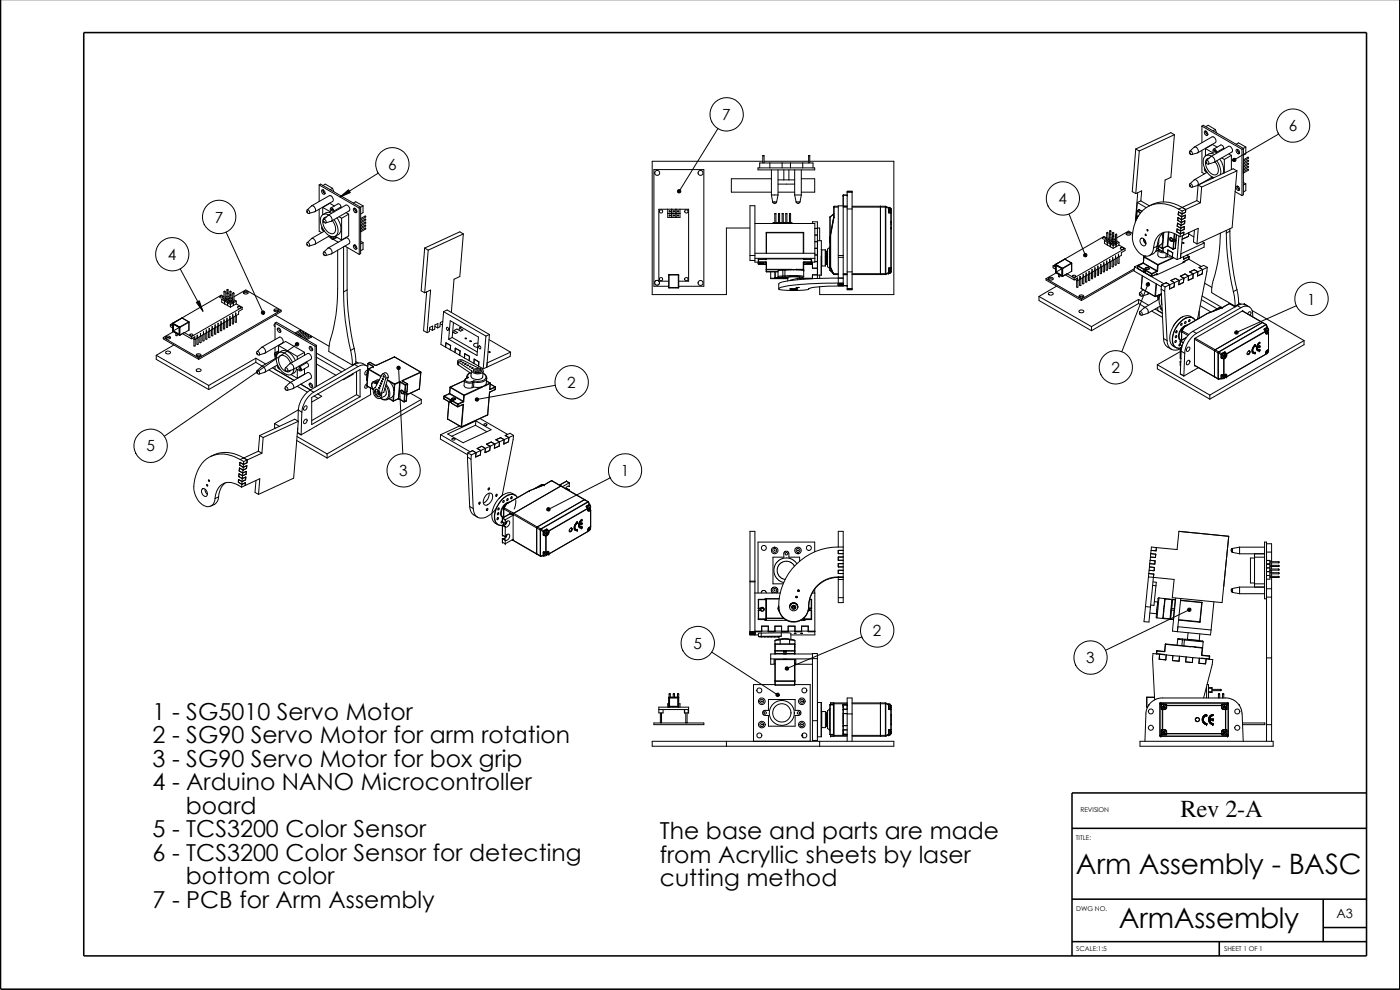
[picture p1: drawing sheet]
<svg xmlns="http://www.w3.org/2000/svg" width="420mm" height="297mm" viewBox="0 0 420 297" stroke-linecap="round" stroke-linejoin="round" font-family="sans-serif">
<defs><g id="words">
<g font-size="8.4">
<text x="322.9" y="262.1">Arm Assembly - BASC</text>
<text x="335.8" y="278.5">ArmAssembly</text>
</g>
<text font-size="7.3" x="354.2" y="245">Rev 2-A</text>
<g font-size="7">
<text x="45.8" y="215.9">1 - SG5010 Servo Motor</text>
<text x="45.8" y="223">2 - SG90 Servo Motor for arm rotation</text>
<text x="45.8" y="230">3 - SG90 Servo Motor for box grip</text>
<text x="45.8" y="237.1">4 - Arduino NANO Microcontroller</text>
<text x="55.8" y="244.2">board</text>
<text x="45.8" y="251.2">5 - TCS3200 Color Sensor</text>
<text x="198" y="251.8">The base and parts are made</text>
<text x="45.8" y="258.3">6 - TCS3200 Color Sensor for detecting</text>
<text x="198" y="258.8">from Acryllic sheets by laser</text>
<text x="55.8" y="265.3">bottom color</text>
<text x="198" y="265.9">cutting method</text>
<text x="45.8" y="272.4">7 - PCB for Arm Assembly</text>
</g>
<g font-size="4.6">
<text x="216.8" y="36">7</text>
<text x="386.7" y="39.4">6</text>
<text x="116.5" y="51">6</text>
<text x="317.7" y="61.3">4</text>
<text x="64.5" y="66.8">7</text>
<text x="50.4" y="78">4</text>
<text x="392.3" y="91.4">1</text>
<text x="333.6" y="111.9">2</text>
<text x="170.3" y="116.4">2</text>
<text x="43.9" y="135.5">5</text>
<text x="119.8" y="142.8">3</text>
<text x="186.3" y="142.8">1</text>
<text x="262" y="190.9">2</text>
<text x="208.1" y="194.6">5</text>
<text x="326" y="199">3</text>
</g>
<text font-size="3.9" x="401.1" y="275.4">A3</text>
<g font-size="2">
<text x="324.3" y="243.5">REVISION</text>
<text x="322.9" y="252.1">TITLE:</text>
<text x="323" y="273.5">DWG NO.</text>
<text x="323" y="285.5">SCALE:1:5</text>
<text x="367.4" y="285.5">SHEET 1 OF 1</text>
</g>
</g></defs>
<path d="M.2 -.1v296.9h419.9v-296.9M25.1 9.8h385v277h-385zM410.1 237.9h-88.4v48.9M321.7 248.5h88.4M321.7 269.8h88.4M397.1 269.8v12.7M397.1 278.3h13M321.7 282.5h88.4M365.9 282.5v4.3" fill="none" stroke="#000" stroke-width=".47"/>
<g fill="none" stroke="#000" stroke-width=".3">
<path d="M215.5 38.6l-11.7 18.8M360.7 37.8l12 7M360.7 37.8l.4-.2 12.1 6.9M360.7 37.8v5M361.6 39.3a.78 .78 0 0 1 .7 .5 .78 .78 0 0 1-.1 .9l-.6-.5zM361.9 39.3l.1 .7 .5 .4M361.9 38l.7-.4 2.1 1.3M364.7 38.9l-.7 .3M364.7 38.9l.4 1M95.8 55.5v5M95.8 55.5l12 6.9M95.8 55.5l.4-.3 12 7"/>
<path d="M96.6 57a.87 .87 0 0 1 .8 1.3 .89 .89 0 0 1-.8-1.3zM96.9 57l.2 .6 .5 .4M96.9 55.7l.7-.5 2.2 1.3M99.8 56.5l-.7 .4M99.8 56.5l.4 1M102.1 59.1l2.5-2.2 .5 .9zM113.5 51.9l-11.4 7.2M203.4 57.1a.5 .5 0 0 1 .7-.1 .5 .5 0 0 1 .1 .6 .5 .5 0 0 1-.6 .2l.2-.4-.2 .4-.3-.3zM227.5 50.4h17v.6h-17zM228 50.4v-1.5h16v1.5M228.9 46.7h.4M228.9 48.4h-33.2v40h22.3v-20h7.1"/>
<path d="M228.9 46.7v2.2M229.3 46.7v2.2M229.3 48.4h13.4M231 48.9v1.5M231.5 51v7.5M231.5 58.5l.4 2.1M231.5 58.5h2M231.5 53.6h-12v4.1h12M233.5 51v7.5M233.5 58.5l-.4 2.1M233.5 54h5M233.5 55.2h5"/>
<path d="M233.5 57.7h5M234.7 48.9v1.5M235.2 51v3M236.8 51v3M237.2 48.9v1.5M238.5 51v7.5M238.5 58.5l.4 2.1M238.5 58.5h2M240.5 53.6h4v4.1h-4M240.5 51v7.5M240.5 58.5l-.4 2.1M240.9 48.9v1.5"/>
<path d="M242.7 46.7h.3M242.7 46.7v2.2M243 48.4h25.3v40h-22.3v-2.4M243 46.7v2.2M253.1 58.5h.1M253.1 58.5v27.3l-5.2 .1a11.4 11.4 0 0 0-5.2 .8M253.1 58.5h1.1M254.2 58.5h.1M254.2 57.4h1.5v29.5h-1.5zM254.2 57.7h1.5M340.9 58.1l1.7-.8-.2 3M340.9 44.7l-1.1 12.8 1.1 .6"/>
<path d="M340.9 44.7l1 .6M341.4 57.8l-.7 8.8M341.9 45.3l-1 12.8M352.5 40.4l-10.6 4.9M352.5 40.4l-1.1 12.8-1.7 .8-.6 6.6M352.5 40.4l-1.1-.6-10.5 4.9M357.1 45.3a.65 .65 0 0 1 .6 .4 .65 .65 0 0 1 0 .7M357.1 55.2a.63 .63 0 0 1 .7 .3 .63 .63 0 0 1-.1 .7M357.1 45.3l1.3-1.1a1.08 1.08 0 0 1 1 .5 1.08 1.08 0 0 1 0 1.2l-1.7 .5M357.1 45.9l.1 .2zM357.1 55.2l1.3-1.2a1.05 1.05 0 0 1 1 .5 1.05 1.05 0 0 1 0 1.2l-1.7 .5M357.1 55.7l.1 .2z"/>
<path d="M357.2 45.3a.6 .6 0 0 0-.2 .8 .6 .6 0 0 0 .7 .3M357.2 55.2a.6 .6 0 0 0-.2 .7 .6 .6 0 0 0 .7 .3M358.5 44.1l5.3-3a1.14 1.14 0 0 1 .9 1.7l-5.3 3M359.6 55.6h-.2M359.6 55.5l1 .6M359.6 55.5l-.4 4.7M360.6 56.1l-.4 4.7M360.7 45.1v6.6l.8 .5M361.5 50.4a.92 .92 0 0 0 .7 1.3M361.8 44.6l2.3 1.3v-.8a.61 .61 0 0 1 .8-.2 .61 .61 0 0 1 .2 .8M361.8 44.6v2.2M361.8 50.9l.1 .3"/>
<path d="M362.1 48.2a.63 .63 0 0 0-.1 .7 .63 .63 0 0 0 .7 .3M362.1 48.2a.63 .63 0 0 1 .6 .3 .63 .63 0 0 1 0 .7M362.1 48.2l1.2-1.2a1.05 1.05 0 0 1 1.1 .5 1.05 1.05 0 0 1-.1 1.2l-1.6 .5M362.1 48.8l.1 .1zM362.3 51.7l-3.8 2.2M362.9 47.5a1.35 1.35 0 0 0-1 2l.5 1.3a2.36 2.36 0 0 0 2.7 1.6 3 3 0 0 0-.5-3.8M363.4 47l5.3-3.1a1.16 1.16 0 0 1 1 1.7l-5.3 3.1M363.5 53.3l.3 .3M363.6 46.9a1.55 1.55 0 0 0-1.8-.2 1.55 1.55 0 0 0-.7 1.6 5.5 5.5 0 0 0 3.3 5M363.8 53.1l-3.7 2.2M364.1 53.2v.2M364.4 45.1a.3 .3 0 0 1 .4 .2 .3 .3 0 0 1-.2 .4z"/>
<path d="M364.5 46.4a2.1 2.1 0 0 0-2.6 .3M365.1 45.7v.3M365.2 48.3l.8 1.6a3.4 3.4 0 0 1 .2 2.6M365.3 44.2l-1.4-.9-2.1 1.3M366 47.8a4.8 4.8 0 0 1 1.1 4.3M366.7 47.4l.7 .4M367.3 44.4l-.2-.5-.6-.4-2.3 1.2M367.3 44.4v.3M367.3 44.4l-2.2 1.3M367.4 47.8v4.1M368.8 46.2l.8 .4M369.6 46.6v4.3"/>
<path d="M369.6 46.6l-2.2 1.2M370 47.7a.5 .5 0 0 1 .8-.1 .5 .5 0 0 1-.1 .8 .5 .5 0 0 1-.7-.2l.4-.2-.4 .2zM370.7 57.5l2 1.2M371 56a.7 .7 0 0 1 .9 .3 .7 .7 0 0 1-.2 .9l-.6-.5zM371 43.3l.7-.4 2.2 1.2M371.1 44.8a.78 .78 0 0 1 .8 .5 .78 .78 0 0 1-.2 .9l-.6-.5-.1-.5zM371.2 51.3l-10.6 4.8M371.2 51.3l-1.4 17-10.6 4.9M371.2 51.3l-1.1-.7-10.5 4.9M371.4 55.8l.1 .7 .5 .4M371.4 44.8l.1 .7 .5 .4M372.7 44.8v13.9"/>
<path d="M373.2 48l1.3-.8 .2 .1-1.5 1M373.2 48.9l1.3-.9 .2 .2-1.5 1M373.2 49.7l1.4-.8 .1 .2-1.5 1M373.2 50.6l1.3-.7 .2 .1-1.5 1.1M373.2 51.5l1.3-.7 .2 .1-1.5 1M373.2 54.7l.7 .5M373.2 44.5l-.5 .3M373.2 44.5v13.9l-.5 .3M373.2 50h.1M373.2 50.9h.1M373.2 51.9h.1M373.9 44.1l-.7 .4"/>
<path d="M373.9 44.1v2.1l-.7 .4M373.9 55.2v2l-.7 .4M373.9 55.2l-.7 .3M383.7 40.2l-13.3 7.8M67.8 69.6l11.1 24.2M92.2 63a.63 .63 0 0 0-.1 .7 .63 .63 0 0 0 .7 .3M92.2 72.8a.63 .63 0 0 0-.1 .7 .63 .63 0 0 0 .7 .3M92.2 63a.65 .65 0 0 1 .6 .3 .65 .65 0 0 1 0 .7M92.2 72.8a.63 .63 0 0 1 .6 .3 .63 .63 0 0 1 0 .7M92.2 63l1.3-1.2a1.09 1.09 0 0 1 1 .6 1.09 1.09 0 0 1-.1 1.1l-1.6 .5M92.2 63.5l.1 .3zM92.2 72.8l1.3-1.2a1.05 1.05 0 0 1 1 .5 1.05 1.05 0 0 1-.1 1.2l-1.6 .5"/>
<path d="M92.2 73.4l.1 .1zM93.5 61.8l5.3-3.1a1.13 1.13 0 0 1 1 1.8l-5.3 3M95.8 62.8v6.6l.8 .4M96.6 68.1a.92 .92 0 0 0 .7 1.2M96.8 62.2l2.3 1.3v-.8a.61 .61 0 0 1 .9-.2 .61 .61 0 0 1 .2 .8M96.8 62.2v2.2M96.8 68.6l.2 .2M97.1 65.9a.63 .63 0 0 0 0 .7 .63 .63 0 0 0 .6 .3M97.1 75.6a.63 .63 0 0 0 0 .8 .63 .63 0 0 0 .6 .3M97.1 65.9a.63 .63 0 0 1 .7 .3 .63 .63 0 0 1-.1 .7M97.1 75.6a.65 .65 0 0 1 .7 .4 .65 .65 0 0 1-.1 .7M97.1 65.9l1.3-1.2a1.05 1.05 0 0 1 1.1 .5 1.05 1.05 0 0 1-.1 1.2l-1.7 .5"/>
<path d="M97.1 66.4l.2 .2zM97.1 76.2l.2 .2zM97.4 69.3l-3.9 2.2M97.9 65.1a1.57 1.57 0 0 0-.8 2.5 3.1 3.1 0 0 0 3 2.5 2.24 2.24 0 0 0 .1-3.2l-.5-.7M98.4 74.5a1.09 1.09 0 0 1 1.1 .5 1.09 1.09 0 0 1-.1 1.2l-1.7 .5M98.4 74.5l-1.3 1.1M98.5 64.6l5.3-3a1.15 1.15 0 0 1 1 1.7l-5.3 3M98.5 74.4l5.3-3a1.13 1.13 0 0 1 1 1.7l-5.3 3.1M98.5 71l.8 .4M98.7 64.5a1.6 1.6 0 0 0-1.8-.1 1.6 1.6 0 0 0-.8 1.7 5.1 5.1 0 0 0 4 4.9 2.05 2.05 0 0 0 1.2-3l-1.1-2.1M98.9 70.7l-4.4 2.6M99.1 70.9l.6 .9h.4l.1-.3"/>
<path d="M99.1 70.9h.1M99.4 71l.1 .3 .3 .2h.1v-.5M99.5 62.7a.34 .34 0 0 1 .3 .2 .34 .34 0 0 1-.1 .4zM99.6 64l-1.2-.3-1.5 .7M100.2 63.3v.3M100.2 71v.5M100.4 61.8l-1.4-.8-2.2 1.2M100.6 70.9l1.9 1.1M100.9 71.1l-.7 .4M101.1 65.4a4.5 4.5 0 0 1 .9 4.6l-1.3 .9M101.1 71.2l-1 .6 1.4 .9M101.3 75.1v11.5a59.7 59.7 0 0 1-2.5 16.9l-.1 2 7.1 4.1"/>
<path d="M101.3 72.6v.2M101.8 65l.7 .5M102.3 62.1l-.1-.5-.6-.5-2.3 1.3M102.3 62.1v.3M102.3 62.1l-2.1 1.2M102.5 65.5v6.5M103.1 74v13.6M103.5 73.8l4.3 2.5M103.9 63.8l.7 .5M104.2 74.2v12.8M104.6 64.3v6.5l-2.1 1.2M104.6 64.3l-2.1 1.2"/>
<path d="M106.1 73.7a.7 .7 0 0 1 .9 .2 .7 .7 0 0 1-.2 .9l-.6-.4zM106.1 62.6a.72 .72 0 0 1 .9 .3 .72 .72 0 0 1-.2 .9l-.6-.4zM106.1 60.9l.7-.4 2.2 1.3M106.5 73.5l.1 .6 .5 .5M106.5 62.5l.1 .6 .5 .4M107.8 62.4v13.9M108.2 65.6l1.6-.7v.2l-1.6 .9M108.2 66.5l1.4-.8 .2 .1-1.6 1.1M108.2 67.4l1.4-.8 .2 .1v.2l-1.6 .9M108.2 68.3l1.6-.7v.2l-1.6 .9M108.2 69.2l1.6-.7v.2l-1.6 .9M108.2 72.4l.8 .4"/>
<path d="M108.2 62.2v13.9l-.4 .2M108.2 62.2l-.4 .2M108.2 67.7h.1M108.2 68.6h.1M108.2 69.6h.1M109 61.8v2l-.8 .4M109 61.8l-.8 .4M109 72.8v2l-.8 .4M109 72.8l-.8 .4M127.5 74.4l-1.1 12.8 1.1 .6M127.5 74.4l1 .7M128.5 75.1l-1 12.7"/>
<path d="M139.1 70.2l-10.6 4.9M139.1 70.2l-1.1 12.8-1.7 .8-.8 9.9M139.1 70.2l-1.1-.6-10.5 4.8M200.4 62.8v2.4h3.7v-2.4M200.4 64.1h3.7M200.4 64h3.7M200.8 63.3l.3-.1v.3l-.2 .1zM200.8 64.6l.3-.1 .1 .2-.2 .2zM200.9 63.4l.2 .1zM200.9 64.6l.2 .1zM201.6 62.8v2.4M202.2 63.3l.1 .2z"/>
<path d="M202.2 64.6l.1 .1zM202.8 62.8v2.4M203.3 63.3l.2-.1 .2 .2-.3 .2zM203.3 64.6h.4l-.2 .3zM203.4 63.4l.2 .1zM203.4 64.6l.2 .1zM225.1 76.7h1.5M226.6 67.1h17.9v11.6h-.9M226.6 78.1h-1.5v-16.4h1.5v17h1M226.6 77.5h17.9M226.6 76h17.9M227.6 78.9l.1 .1"/>
<path d="M227.6 77.8l.1 1.5M227.6 78.9h.1M227.6 78.6l.1 .1M227.6 77.8h2.3M227.7 77.7l-.1 .1M227.7 77.7v.9M227.7 79h.1M227.7 78.6v.1M227.7 78.6h-.1M227.7 78.7v.3M227.7 79v.3M227.7 77.7h2.2"/>
<path d="M227.7 79h.6M227.7 79.3h2.2M227.7 78.7h2.2M227.7 78.6h2.2M229.3 79h-1.6M229.6 77.7h12M229.9 77.7v.1M229.9 78.6l.1 .2M229.9 78.7v.1M229.9 78.6v.1M229.9 78.7v.6M229.9 77.7h.1"/>
<path d="M229.9 79.3v.1M229.9 69.8v6.2M229.9 78.8v2.6M229.9 69.8h11.3M229.9 78.8h.1M230 69.7l-.1 .1M230 77.7l-.1 .1M230 69.7v6.3M230 78.8v2M230 69.7h11.1M231.9 60.6l.4 .4 .6-.1 .2-.3M231.9 60.6h1.2"/>
<path d="M232 67.1v-.3h5.6v.3M232.5 64.1h.4M232.5 64.1v2.7M232.9 64.1v2.7M233.1 66.8v.3M233.6 64.1h.4M233.6 64.1v2.7M234 64.1v2.7M234.3 66.8v.3M234.7 64.1h.4M234.7 64.1v2.7M235.1 64.1v2.7"/>
<path d="M235.4 66.8v.3M235.8 64.1h.4M235.8 64.1v2.7M236.2 64.1v2.7M236.5 66.8v.3M236.9 64.1h.4M236.9 64.1v2.7M237.3 64.1v2.7M238.9 60.6l.5 .4M238.9 60.6h1.2M240.1 60.5l-.3 .4-.4 .1M241.1 69.7v6.3"/>
<path d="M241.1 69.7l.1 .1M241.1 78.8v2M241.1 78.8h.1M241.1 77.7l.2 .1M241.2 77.7h.1M241.2 69.8v6.2M241.2 78.8v2.3M241.3 77.7v.1M241.3 78.6l-.2 .2M241.3 78.6v.7M241.3 77.7h2.1M241.3 78.6h2.1"/>
<path d="M241.3 77.8h2.3M242.7 79h.8M242.9 79h.1M242.9 79h-1.1h1.6M243.4 77.7v.9M243.4 78.7l-2.2 .1M243.4 78.6v.1M243.4 78.6h.2M243.4 77.7l.2 .1M243.4 78.7v.3M243.4 79v.3M243.5 79.3l-2.3 .1"/>
<path d="M243.6 79.2l-.2 .1M243.6 78.6l-.2 .1M243.6 78.9l-.2 .1M243.6 77.8v1.4M243.8 67.1v-.6h1.5v17.1M243.8 78.7v1.8h1.5M244.5 78.5h.8M244.5 74.5h.8M244.5 76.5h.8M244.5 70.5h.8M244.5 72.5h.8M244.5 68.5h.8"/>
<path d="M245.3 72.3h1.2v10.2M245.3 68.4h.7v3.8M246.5 74.8l.1 .2M246.5 76.9v5.6M246.6 79.8l-.1 .2M246.6 75v4.8M246.6 79.8h1.1M246.6 75h1.1M247.7 75v4.7M247.7 75v4.8M247.7 79.8h.1M247.8 75.4h.3"/>
<path d="M247.8 79.4h.3M248.1 75.4h.1M248.1 75.4v4M248.1 75.5v3.9M248.2 78.7v.1M248.2 77.2h.1M248.2 77.2v.1M248.2 77.4h.1M248.2 77.1h.1M248.2 77.7h.1M248.2 77.6h.1M248.2 77.9h.1"/>
<path d="M248.2 77v.1M248.2 76.9h.1M248.2 76.8v.1M248.2 78h.1M248.2 76.8h.1M248.2 76.6h.1M248.2 78.2v.1M248.2 78.2h.1M248.2 76.5h.1M248.2 76.3h.1M248.2 78.4v.1M248.2 78.5h.1"/>
<path d="M248.2 76.2h.1M248.2 78.7h.1M248.2 76.1h.1M248.2 76h.1M248.2 78.8h.1M248.2 76.4h.1M248.2 78.4h.1M248.2 78.1h.1M248.2 78v.1M248.2 77.5v.1M248.2 78.9h.1M248.2 75.9h.1"/>
<path d="M249 71.2v1.6M249 71.2h.1M249 71.1v.1M249 74.2l-.6 .6v5.2l.6 .6M249 72.8h.1M249 74.2v6.4M249 71.1h.1M249 71.6l.1 .1M249 71.6h.2M249.1 74l-.1 .2M249.1 71.6h.1M249.1 65.2v6.4"/>
<path d="M249.1 72.2v8.9M249.1 72.2h.1M249.1 65.2h.1M249.1 65.1v.1M249.1 72.1v.1M249.1 71.6v.1M249.1 72.1h.1M249.1 71.7h.1M249.2 71.6v.1M249.2 70.4v1.2M249.2 72.1v8.2M249.2 71.7v.3"/>
<path d="M249.2 70.4l.1 .1M249.2 70.5v9.8M249.2 70.4v.1M249.2 72.1h.1M249.3 70.5v9.7M250.2 65.2h.1M250.2 64.3v.9M250.2 65.2l-1 5.2M250.2 64.3h.1M250.2 64.3l-1.1 .9M250.2 64.1v.2M250.2 64.1h.1"/>
<path d="M250.2 62.1v3.1M250.2 62.1h1.4M250.2 64.1l-1.1 1M250.3 61.9l-.1 .2M250.3 61.9v3.3M250.3 61.9h1.3M250.3 65.2l-1 5.3M251.6 76.7h1.5M251.6 77.2h1.5M253.1 61.8h-1.5v23.1M253.1 62.1h1.1M253.1 61.8h1.1"/>
<path d="M253.1 61.9h1.1M254.2 62.7h1.5M255.7 62.1h10.1M255.7 61.9h10M264.2 62.1v-.2v20.2M265.7 61.9v20.5M265.7 61.9h.1M265.8 61.9v.2M265.8 62.1v20M265.8 62.1l.9 .4M265.8 61.9l.8 .4M266.6 62.3h.1"/>
<path d="M266.6 63.7l.2 .2M266.6 62.3v1.4M266.6 63.7h.1M266.7 62.4h.1M266.7 62.4v.1M266.7 63.7l.1 .1M266.7 62.5v1.2M266.8 63.8v.1M266.8 63.8h.5M267 62.2l.1 .1M267 62.2v1.6M267 62.2l-.3 .1"/>
<path d="M267.1 62.3l.2 .4M267.1 62.3v1.5l.2-.4M267.2 62.5l.2 .1M267.3 63.4h.1M267.3 62.7h.2M267.3 62.7v.2M267.3 63.8v16.7M267.3 63.8l.2 .1h-.7M267.3 63.3v.5M267.3 63.2h.1M267.3 62.9h.1M267.3 62.9v.3"/>
<path d="M267.3 63.3h.2M267.3 63.2v.2M267.4 62.6l-.1 .7M267.4 62.6l.1 .1M267.5 67.4v.1M267.5 68.5h.1M267.5 68.4h.1M267.5 66.5h.1M267.5 66.4v.1M267.5 68.3h.1M267.5 66.4h.1M267.5 62.7v18.9"/>
<path d="M267.5 68.4v.1M316 79.8v.5l.8 .5M316 79.8l.8 .3M316.8 79.4v.1M316.8 79.5l-.3 .3 .3 .2M316.8 79.4v2.3M316.8 79.3v.1M316.8 79.5l2 1.1M316.8 79.5v2.2M316.9 79.3h.1M316.9 79.3l-.1 .2M316.9 79.3l1.9 1.2"/>
<path d="M317 79.6v2M319.5 77.8l-2.7 1.5M319.5 77.8h.1M319.6 77.8l2 1.1M320.8 64.2l4.9 12.3M321.6 78.9v.1M321.6 78.9h.1M321.6 78.9l-2.8 1.6M321.6 79l-2.7 1.6M321.6 79v2.4M321.6 79h.1M325.4 76.2a.49 .49 0 0 1 .7 .1 .49 .49 0 0 1-.2 .7l-.2-.5 .2 .5-.6-.1z"/>
<path d="M330.9 71.3a.52 .52 0 0 1 .5-.1 .52 .52 0 0 1 .4 .4 .54 .54 0 0 1-.5 .1 .54 .54 0 0 1-.4-.4zM331.2 79.6l.1-.8-.1 .9M331.5 79.5l-.2 2.1h-.2v-1.8M331.5 72.2v.8l2.6 1.5M331.5 72.2l.8 .5M332.1 69.8h.4l-.1 2.5-.3-.1zM332.1 79.2l-2.6 1.5M332.1 71.4l-.8-.4-15.3 8.8M332.1 79.1h.1M332.1 71.8l-.6 .4M332.2 78.3l-.1 .9M332.2 78.3l-.1 .1"/>
<path d="M332.2 69.7l.2 .1zM332.3 72.7v.8v-.8M332.3 72.7l.7-.4-.7 .4M332.3 79l-.1 2.1h-.2v-1.9M332.3 72.7l1.8 1M332.5 71.8l.5 .3M333 70.4h.4M333 69.3h.4l-.1 3.5-.3-.1zM333 77.9v.8M333 78.6h.1M333 71.3l-.5 .3M333.1 70.2l.2 .1z"/>
<path d="M333.1 69.2l.2 .1zM333.2 73.2v.8M333.2 74h.1M333.2 78.5l-.1 2.1h-.2v-1.9M333.4 71.3l.5 .3M333.9 70.9h.4M333.9 69.8h.4l-.1 3.5h-.3zM333.9 77.3v.8M333.9 78.1h.1M333.9 72.9l-.7 .3M333.9 72.6l-.5-.3 .5 .3M333.9 72.8l-.7 .4"/>
<path d="M333.9 71.8l-.5 .3M334 70.7l.2 .1zM334 69.7l.2 .1zM334.1 73.7v.8M334.1 78l-.1 2.1h-.3v-1.9M334.3 72.8l.7 .4v.8M334.3 72.9l.6 .3v.8l-.8 .5M334.3 72.6l.5-.3-.5 .3M334.3 71.8l.5 .3M334.8 70.4h.3v2.4l-.3-.1zM334.8 71.6l-.5 .2M334.8 76.8v.8l-2.6 1.5"/>
<path d="M334.9 70.2l.2 .1zM334.9 74h.1M335 77.5l-.1 2.1-.3-.1v-1.8M335.1 72.3l.7 .4M335.6 76.3h.1M335.6 77.1h.1M335.7 76.3l-.1 .8M335.8 72.7v.8M335.8 73.5l-.8 .5M335.8 73.5l1.8 1M335.8 72.7l-1.7 1M335.9 77l-.1 2.1-.3-.1v-1.8"/>
<path d="M336.4 74.3h.7l.1 .4-.7 .1-.3-.1zM337.6 74.5l-15.2 8.9M337.6 74.5v.7l-1.1 .6v.8l-1.7 1M338 70a.78 .78 0 0 1 .8-.3 .78 .78 0 0 1 .6 .6l-1 .3-.4-.3zM338 70.4l.4-.3 .9 .3M339.9 70l-1.2-.7-3.6 2.1M341 65.4l.1 .1M341.1 65.5h.1M341.1 65.5l.1 .1M341.2 63.3h.1M341.2 63.3l-.2 2.1M341.2 63.3l1.1 .6"/>
<path d="M341.2 63.3l-.1 2.2M341.3 63.2l-.1 .1M341.3 63.2h.1M341.3 65h.1M341.3 65v.4M341.3 63.2l1 .6M341.3 60.7l2.7 1.6M341.3 60.7l-.4 5.6M341.4 64.9l-.1 .1M341.4 65v.1M341.4 65l-.1 .3M341.4 64.9h.1"/>
<path d="M341.4 64.9v.1M341.4 64.9l.1 .1M341.4 79.8h.1M341.4 79.8v.7M341.5 79.7l-.1 .1M341.5 79.7h.1M341.5 79.8l1.8 1.1M341.5 79.8l-.1 .7M341.5 79.7v.1M341.5 79.7l1.9 1.1M341.6 64.8l-.2 .1M341.7 64.8l-.3 .1"/>
<path d="M341.9 62.9h.1M341.9 62.9l-.6 .3M341.9 62.9l.8 .5M342.3 71.7l.2-.2a1.41 1.41 0 0 1 1 2.2 1.39 1.39 0 0 1-1.2-2zM342.4 60.3l2.6 1.5a9.3 9.3 0 0 1 9.8 .4M342.4 60.3l-1.1 .4M343 79l-1.5 .7M343 79h.1M343.1 79l-1.6 .7M343.1 79l4.1 2.4M343.1 78.9l-.1 .1M343.1 78.9h.1"/>
<path d="M343.1 78.9v.1M343.1 78.8l-2.6 1.3M343.1 78.9l4.1 2.3M343.2 71.6a1.68 1.68 0 0 0 .7 1.6M343.2 71.6l.2 1 .5 .5M343.3 77.1h.1M343.3 77.1l-.2 1.8M343.3 77v.1M343.3 77h.1M343.3 77.1l4.1 2.4M343.4 77l-.1 .1M343.4 77l4.1 2.4"/>
<path d="M343.5 71.9l.4 .8M343.7 70.4v-.1a.24 .24 0 0 1 .3 .1 .24 .24 0 0 1-.1 .3zM343.7 76.8l-.4 .2M343.8 76.8l-.4 .2M344.2 69l.2-.1 .1 .4zM347.2 74.4l.4 .2M347.2 73.9a2.82 2.82 0 0 1-2.3 2.8M347.2 73.9l-1 .5M347.4 79.5h.1M347.4 79.5l-.2 1.7M347.5 79.4l-.1 .1M347.5 79.4v.1"/>
<path d="M347.5 75.1l-.2 .1M347.5 73.8l1.3 .7M347.5 79.5l-.1 1.8M347.6 75v.1a1.81 1.81 0 0 0 2 .7M347.6 75l-.1 1.5a1.93 1.93 0 0 0 2.4 .7M347.6 75.1l-.8 .3 .8-.3M347.6 73.8l1.1 .7M347.6 74.6l1.4 .9M347.6 73.9v.7M347.7 74.7l-.1 .3M347.8 71.7a2.32 2.32 0 0 1-.6 2.2M347.8 74.8l.4 .5 .9 .2"/>
<path d="M348.7 70.2l.3 1.1M348.7 74.5h.1M348.7 74.5h.2M348.8 74.5h.1M348.9 74.5h.1M348.9 72.6l-.4 .8-1.3 .6M348.9 72.6l.1 .1M348.9 72.6l-.2 1.9M349 75.5l1.4 .8M349 71.3l.2 .1M349 71.3v1.4M349 72.7l-.1 1.8"/>
<path d="M349.1 74.4l-.1 1.1M349.1 69.8l-.1 1.5M349.2 71.4l-.3 1.2M349.3 69.7l-.1 1.7M349.3 69.7a5.1 5.1 0 0 0-2.1 4.2M350 76l-.1 1.2M350.3 77l1.6 .1M350.3 77l-.4 .2M350.3 73.8l.2 .1M350.3 73.8l-1.4 .7M350.3 73.8h.2M350.4 76.2l-.1 .8"/>
<path d="M350.4 76.3l.1-1.3 1.4 .8-.1 1.3M350.4 76.3l1.4 .8M350.5 73.8v.1M350.5 73.8l1.5 .9M350.5 73.9l1.5 .9M350.7 69.6l-.4 4.2M350.8 69.6l-.3 4.2M351.1 71.9l.4 .5h.3M351.3 71.3l.5 .5M351.3 71.3a.5 .5 0 0 0-.1 .6 .5 .5 0 0 0 .6 .3M351.3 71.3h.1M351.8 72.3l.4 .3"/>
<path d="M351.8 71.7l-.3-.4a.46 .46 0 0 0-.5 .4 .46 .46 0 0 0 .3 .5l.5 .1M351.8 72.1v.2M351.8 71.8l.5 .2M351.8 71.7l.4 .2M351.8 71.7v.1M351.8 72.1l.5 .4M351.8 77.1l1.5 .8M351.9 71.8l.3 .2-.4 .1M352 74.8h.1M352 74.7v.1M352 74.7h.2M352.1 77.3l-4.6 2.1"/>
<path d="M352.2 74.7l-.1 .1M352.2 72.6l-.2 2.1M352.2 71.9l.2 .2M352.2 77.3l-4.7 2.2M352.3 72.5l-.1 .1M352.3 72.5l-.1 2.2M352.4 70.1l-.2 1.8M352.5 72l.4 .2M352.5 70.1l-.1 2M352.7 74.5l-.6 .3M352.8 74.4l-.1 .1M352.9 72.2l-.1 2.2"/>
<path d="M352.9 72.2l-.2 2.3M352.9 71.8l-.5 .3M352.9 72.2l-.6 .3M352.9 72.2h.1M353 70.4l-.1 1.4M353.1 70.4a4.2 4.2 0 0 0-6.7 3l-.2 1M353.1 70.4l-.2 1.4M353.1 70.4l1 .6M353.7 62.7a8.8 8.8 0 0 0-10.8 .5 11.2 11.2 0 0 0-2.6 10.2l.4 .9a3.8 3.8 0 0 0 4.2 2.4 2.64 2.64 0 0 0 1.3-2.3M353.7 62.7l1.1 .6M353.8 70.8l-.5 7.1M354.2 70.1l-.1 .9"/>
<path d="M354.2 70.1l1.1-.4-.1 .8M354.3 77.4l-1 .5M354.3 69.3l-1-.6-.1 .9 1 .5M354.3 69.3l-.1 .8M354.4 68.5l-.1 .8M354.4 68.5l1-.5v.8l-1.1 .5M354.5 66.8l-.1 1.7M354.5 66.8l1.1-.5-.1 .8-1.1 .5-1-.6-.1 .9 1.1 .6M354.6 65.9l-1.1-.6v.8l1 .7M354.6 65.9l-.1 .9M354.7 65l-.1 .9M354.7 65l1-.4-.1 .8-1 .5"/>
<path d="M354.7 64.2l-1-.6-.1 .8 1.1 .6M354.7 64.2v.8M354.8 63.3l-.1 .9M354.8 62.2l-1.1 .5M354.8 62.2l1 .7M354.9 72.9h.5zM354.9 70.7l-.6 6.7M355.1 78.7v.1M355.2 77.7l.1 .1M355.2 77.6v.1M355.2 78.5l-.1 .2M355.2 77.6h.1"/>
<path d="M355.2 70.5l-1.1 .5M355.2 70.5l4.4-2-.4 4.7M355.2 78.4l-.1 .3M355.2 78.4v.1M355.2 77.6l.1 .2M355.2 77v.6M355.4 78.4l.2 .2-8.4 3.9M355.8 62.9l-1 .4M355.8 62.9v.8l-1.1 .5M356.6 70.9l-1.9 .9M356.6 70.9h.1M356.7 77.8l-1.5 .7"/>
<path d="M356.7 70.2l1.6 .9M356.8 77.8h-.1M356.8 77h.1M356.8 77v.1M356.8 77l-.7-.4 .7 .4M356.8 69.8l-.1 1.1M356.8 77.8l3.7 2.2-.6 .3M356.8 77.8l-1.6 .6M356.8 77l-1.6 .6M356.8 77.1l-1.5 .7M356.9 77l-.1 .1M356.9 77l-.1 .8"/>
<path d="M358.5 69l-.3 3.6 1 .6M359.2 60.2l1 .6M359.2 60.2l-4.4 2M360.2 60.8l-4.4 2.1M360.8 72.5l.6 .4M361.4 72.9l-7 3.3-.1 1.2M361.4 72.9l-.1 1.3-7 3.2M366.3 69.9a60.2 60.2 0 0 1-2.5 15.9l-.2 2 7.1 4.1M368 69.9a81.5 81.5 0 0 0 2.2 17.6M368 69.1v.8M369.1 69.3a82.3 82.3 0 0 0 2.1 17.6M369.1 69.3l-1.1 .6"/>
<path d="M369.1 68.6v.7M51.1 97.4v.6l.7 .4M51.1 97.4l.7 .4M51.8 99.3l.1 .1M51.8 97l.1 .1M51.8 97.1l-.2 .3 .2 .3M51.8 97v2.3M51.9 96.9l-.1 .1M51.9 96.9v.1M51.9 99.4h.1M51.9 99.4l2 1.2M51.9 97.1l1.9 1.1"/>
<path d="M51.9 97.1v2.3M51.9 97v.1M51.9 97.2l1.9 1.1zM51.9 97l2 1.1M51.9 99.4l1.9 1.1M52.1 99.3l-.2 .1M52.1 99.3l1.7 1M52.1 97.3v2M52.1 99.5l-3.1 1.8M52.8 99.9l.1 .9 .3-.1v-.5M53.8 98.3v2.2M53.8 98.3l-1.7 1"/>
<path d="M53.8 98.2h.2M53.8 98.2v2.3M53.9 98.1l-.1 .1M53.9 98.1l.1 .1M54 98.2v2.3M54.1 80.7l6.8 12.7M54.6 95.4l-2.7 1.5M54.6 95.4h.1M54.6 95.4l2.1 1.2M55.4 99.7l-1.4 .9M55.4 99.7v.1M55.4 99.7l-1.4 .8"/>
<path d="M55.4 99.8l2 1.2M56.6 96.6l.1 .1M56.6 96.6h.1M56.6 96.6l-2.7 1.5M56.7 96.6h.1M56.7 96.7l-2.7 1.5M56.7 96.7v2.4M56.7 99.1l-1.3 .7M56.7 96.6v.1M56.7 96.6v2.5M58.9 90.7l.9-.4 1.1 3.1zM61.9 99v.9"/>
<path d="M62.1 99.7l-.1 2.1h-.2v-1.8M62.8 98.6v.8M62.8 99.3v.1M63 99.2l-.1 2.1-.3-.1v-1.8M63.7 98.8v-.8v.8M63.7 98.8l-3.5 2.1M63.7 98.8h.1M63.9 98.7l-.1 2.1-.3-.1v-1.8M64.5 98.3l.1-.8-.1 .8M64.8 98.2l-.1 2.1-.3-.1v-1.8M65.4 97.8l.1-.8-.1 .8M65.6 97.7l-.1 2.1-.2-.1v-1.8"/>
<path d="M65.9 89a.55 .55 0 0 1 1 .2 .51 .51 0 0 1-.6 .2 .51 .51 0 0 1-.4-.4zM66.3 97.3l-2.6 1.5M66.3 97.3h.1M66.4 97.3v-.8l-.1 .8M66.5 97.2l-.1 2.1-.2-.1v-1.8M66.5 89.8v.9l2.7 1.5M66.5 89.8l1.8 1M67.2 87.5h.4l-.1 2.5-.3-.1zM67.2 96v.8M67.2 89l-.8-.4-15.3 8.8M67.2 96.8h.1M67.2 89.5l-.7 .3"/>
<path d="M67.3 87.3l.1 .2zM67.4 96.7l-.1 2.1-.3-.1v-1.8M67.6 89.5l.5 .2M68.1 88h.3M68.1 87h.3v3.5l-.3-.1zM68.1 89.9l-.7 .4v.9v-.9l.7-.3M68.1 95.5v.8M68.1 96.3h.1M68.1 88.9l-.5 .3M68.2 87.9h.2zM68.2 86.9h.2zM68.3 90.8v.9v-.9"/>
<path d="M68.3 90.8l.7-.3-.7 .3M68.3 96.2l-.1 2.1-.3-.1v-1.8M68.3 90.8l.9 .6M68.4 90l.6 .3M68.4 89.9l.6 .3M68.4 88.9l.6 .3M69 88.5h.3M69 87.5h.3l-.1 3.5-.2-.1zM69 95v.8l-2.6 1.5M69 95h.1M69 95.8h.1M69 89.5l-.6 .2"/>
<path d="M69.1 88.4h.1zM69.1 87.4h.1zM69.2 95.7l-.1 2h-.3v-1.8M69.2 91.4v.8M69.3 90.5l.8 .3v.9l-.1-.9zM69.3 89.5l.5 .2M69.8 88h.4l-.1 2.5-.3-.2zM69.8 94.4h.1M69.8 95.2h.1M69.8 90l-.5 .3M69.8 89.9l-.5 .3M69.8 89.2l-.4 .3"/>
<path d="M69.9 94.4l-.1 .9M70 87.8l.1 .1zM70.1 95.2l-.1 2h-.3v-1.8M70.2 89l3.6-2 10.6 6.1M70.2 90l.7 .3M70.7 93.9h.1M70.7 94.7h.1M70.8 93.9l-.1 .9M70.9 91.2l-1.7 1M70.9 91.2l1.8 1M70.9 90.3l-1.7 1.1M70.9 90.3v.9"/>
<path d="M70.9 94.7v2l-.3-.1v-1.7M71.4 92l.6-.1 .3 .3-.3 .3h-.4l-.3-.3zM72.7 92.2l-15.3 8.8M72.7 92.2v.6l-1.1 .6v.9l-2.6 1.5M73.1 87.6a.8 .8 0 0 1 .8-.2 .8 .8 0 0 1 .6 .6l-1 .2-.4-.2zM73.1 88l.4-.2 .9 .2M78.6 93.5a.51 .51 0 0 1 .8 0 .51 .51 0 0 1-.2 .8l-.3-.5 .3 .5-.7-.3zM82.2 93a.76 .76 0 0 1 .8-.4 .76 .76 0 0 1 .6 .7 .78 .78 0 0 1-.8 .3 .78 .78 0 0 1-.6-.6zM82.3 93.3l.7-.2 .6 .2M82.5 97.2l-.3 .4 .3 .4M82.5 96.9l12.1 7M82.5 96.9l.5-.2 12 6.9"/>
<path d="M82.5 96.9v5M82.6 94.5l16.2 9.4M83.3 98.6l.1-.2a.79 .79 0 0 1 .8 .5 .79 .79 0 0 1-.2 .9l-.6-.5zM83.7 98.4l.1 .7 .5 .4M84.4 93.1l-24.8 14.3M84.4 93.1v.4l-24.8 14.3M88.6 99.9h.1M90.1 99.1l.1 .3M90.1 99.1l-1.6 .8M90.2 99.4h.1M90.2 99.4l-1.3 .7M90.8 99.5l.2 .3"/>
<path d="M90.8 99.5l-1.4 .9M91 99.8h.1M91 99.8l-1.3 .8M91.6 99.9l.2 .3M91.6 99.9l-1.5 .9M103.1 87.6a75 75 0 0 0 2.1 17.6M104.2 87a81.5 81.5 0 0 0 2.1 17.5M104.2 87l-1.1 .6M127.5 87.8l1.7-.8-1 12.8M128 87.5l-.9 11.7 1.1 .6M128.9 98.6l.8 .5M129.7 99.1l.2-1.3-.9 .4-.1 1.3-.7 .3"/>
<path d="M130.5 97.9l.8 .5M131.3 98.4l.1-1.3-.9 .4v1.3l-.8 .3M132.1 97.2l.7 .3M132.9 96.4l-.7 .4-.2 1.2-.7 .4M133.1 93.5l12.7 7.3M133.1 93.5l-.8 9.8 2.8 1.6M133.1 93.5l1.1-.5 12.7 7.4M134 98.3a.42 .42 0 0 1 .6 .3 .42 .42 0 0 1-.3 .5zM135.1 96.2l8.5 4.9-.4 5.6-8.5-4.9zM136.1 96.8l-.4 4.5M136.3 99.1l1.1 .7-.8 .3-.8-.5M136.3 99.1l-.1 .8"/>
<path d="M137.9 98.4l1 .6-.7 .4-1.1-.7-.8 .4M137.9 98.4l-.1 .7M138.5 98.1l-.6 .3M197.7 84.4l.2 .7-.5 .5-.7-.2-.2-.5M197.7 84.3l-.8-.1-.4 .7M197.7 84.4v-21.6h9v21.6h-3M197.7 84.4h3M200.7 86.3l.1 .1M200.7 82.5v3.8M200.7 85.9h-4.5v-35h15v35h-7.5M200.7 82.5h3M200.7 86.3h3"/>
<path d="M200.8 82.4v4M200.8 82.4l-.1 .1M200.8 82.4h2.8M200.8 86.4h2.8M203.6 82.4v4M203.6 82.4l.1 .1M203.7 86.3l-.1 .1M203.7 82.5v3.8M229.9 81.4l.1 .1M230 80.8v.1M230 80.9v.6M230 81.5h3.5"/>
<path d="M230 80.9h11.1M230 80.8h7.4M231.3 81.5v2.1h5.1M231.3 83.5h5.1M232.6 81.5l.1 1.9M232.7 81.5v1.9M232.7 83.4h.1M232.7 83.4h2.6M232.7 83.4h3M233.5 83l.3 .3h1.1M233.9 83.3l-1.2 .1M234.9 81.1l-1.4 .1v1.8l1.4-.2"/>
<path d="M234.9 83.3l1.5 .1h-.5M234.9 83.1l-1.1 .1 1.1 .1M234.9 82.8v.3M234.9 81.1h.7M234.9 83.1h.8M234.9 81.1v1.7M234.9 82.8h.7M235.2 83.4h.1M235.6 82.8l3.7-.1 1.9 .3M235.6 82.8l.1 .3M235.6 81.1v1.7M235.7 83.1l2.8-.2 2.4 .3-.9 .2"/>
<path d="M235.9 83.4h.1M237 86.7h2.4zM237.4 80.8l-1.8 .3M237.4 80.8h1.6M238.8 86.4h.5zM239 80.8l2.1 .4M239 80.8h2.1M239.4 86.2h.5zM239.4 83.5l1.7 .1M239.4 83.5v.4M239.4 83.5l-2.2 .7M241.1 81.2h.1"/>
<path d="M241.1 80.8v.1M241.1 80.9v.3M241.1 83.6v.2M241.2 83l-.2 .3M241.2 81.1l-.1 .1M241.2 81.1v.1M241.2 81.2v1.8M241.2 81.2h.1M242.7 86.7l-1.3 .3-2.3 .2-4.6-.2-.8-.3M242.7 86.7h.1M243.8 83.5h-3.8v-.3l-.4-.1h-2.5l-.7 .1v1.1M245.3 82.5h.1"/>
<path d="M245.3 82.5h-1.5v1.1h-2.7M245.4 82.5h1.1M246 82.5v1M246.5 82.5h.1M249 80.6l.1 .2M249.1 81.1v.1M249.1 81.1h.1M249.1 81.2l1 .9M249.1 81.1l.9 .8M249.2 80.2h.1M249.2 80.3l.8 1.6M249.2 80.3h.1"/>
<path d="M249.2 80.3l.9 1.9M249.3 80.2l-.1 .1M249.3 80.2l.9 1.9M250 81.9l.1 .2M250 81.9h.1M250.1 82.2l.1 .2h1.4M250.1 82.1v.1M250.2 82.1l.1 .3M250.1 82.2h.1M250.2 82.1h1.4M251.6 84.9l-10 .4a20.8 20.8 0 0 0-7.8 1.3l-.1 .1M251.6 84.9h1.5"/>
<path d="M253.1 83.4l-11.5 .3a23.4 23.4 0 0 0-7.8 1.3l-.1 1.7M253.1 85h-1.5l1.5 .1M253.1 85.2h-1.5l1.5 .1M253.1 85.4h-1.5l1.5 .1M253.1 85.6l-1.5 .1h2.6M253.1 82.4h1.1M253.1 82.1h1.1M254.2 85.7h.1M254.2 81.6h1.5M254.2 86.6h1.5M255.7 82.4h10.1M255.7 82.1h10.1"/>
<path d="M264.2 82.1v.3zM265.8 82.1v.3M266.6 81.8v.2M266.6 81.8l.1 .1M266.6 82h.1M266.6 80.6v1.2M266.6 80.6h.1M266.6 81.8l-.8 .3M266.6 82l-.8 .4M266.7 82h-.1M266.7 81.9v.1M266.7 82h.3"/>
<path d="M266.7 80.6v1.3M266.8 80.5l-.1 .1M266.8 80.5h.5M266.8 80.4l-.2 .2M266.8 80.4v.1M266.8 80.4h.7l-.2 .1M267 80.5v1.5M267.1 82h-.1M267.3 80.9l-.2-.4v1.5M267.3 81.6l-.2 .4M267.3 81.6h.1M267.3 80.9h.1"/>
<path d="M267.3 80.9v.2M267.3 80.5v.5M267.3 81.6l.1 .1M267.3 81.1v.5M267.3 81.1h.1M267.3 81v.6M267.3 81.6h.2M267.3 81h.2M267.4 81.7h-.2M267.5 81.6l-.1 .1M311.8 88.9l15.8 9.1M311.8 88.9v1.3l15.8 9"/>
<path d="M313.9 83.6v.4l10.7 6.2M313.9 83.6l10.7 6.1M314.7 83.4a.8 .8 0 0 1 .8-.2 .8 .8 0 0 1 .5 .6 .77 .77 0 0 1-.8 .3 .77 .77 0 0 1-.5-.7zM314.7 88a.78 .78 0 0 1 .7-.3 .78 .78 0 0 1 .6 .6 .78 .78 0 0 1-.7 .3 .78 .78 0 0 1-.6-.6zM314.7 83.8l.7-.2 .6 .2M316.8 81.7v.1M316.8 81.7h.1M316.8 81.8l2 1.1M317 81.6l1.7 1M317 81.9l-3.1 1.7M317.1 85.9l-5.3 3M317.7 82.3l.1 .8 .3-.1v-.5"/>
<path d="M318.7 80.6l.1 2.2-1.9-1.1 .1-.1M318.7 80.6l-1.8-1.1 1.9 1.1M318.7 80.6h.2M318.7 80.6l-1.7 1M318.8 80.6v2.3M318.8 82.9h.1M318.8 80.5v.1M318.8 80.5l.1 .1M318.9 82.9h-.1M318.9 80.6v2.3M319.7 82.5l2.7 1.5M320.3 82.1l-1.4 .8"/>
<path d="M320.3 82.1h-.1M320.3 82.1v.1M320.3 82.2l2.1 1.2M321.6 81.4l-1.3 .8M322 82.6l.4-.1 .5 .3-.8 .3-.2-.1zM322.4 83.4v.6M322.4 84l1-.6v.8M322.6 83.8l.6 .4M323.1 84.1l.1 2.1 .3-.1v-1.9M323.2 83.5v.7M323.2 84.2h.2M323.8 88.8a.77 .77 0 0 1 .9-.3 .77 .77 0 0 1 .5 .6 .8 .8 0 0 1-.8 .3 .8 .8 0 0 1-.6-.6z"/>
<path d="M323.8 93.3l.5-.3 .9 .3a.71 .71 0 0 1-.7 .6 .71 .71 0 0 1-.7-.6zM323.9 89.2l.7-.3 .6 .3M324.1 83.8l-.7 .4M324.1 83.7v.1M324.1 83.7h.1M324.2 83.7v-.8l-.1 .9M324.4 83.7v1.9l-.2 .1-.2-.1v-1.7M324.6 89.7v.5M325.1 82.4v.8M325.1 82.4h.1M325.1 83.2h.1M325.3 83.1v2l-.2 .1-.2-.1v-1.7"/>
<path d="M326 82.7h.1M326 82.7v-.8v.8l-1.8 1M326.2 82.6v2l-.2 .1-.2-.1v-1.8M326.8 82.2l-.8 .5M326.9 81.4l-.1 .8M327.1 82.1v2l-.3 .1-.1-.1v-1.8M327.6 98v1.2M327.7 80.9v.8M327.7 81.7l-.9 .5M327.9 81.6v2.1l-.3-.1v-1.8M328.6 80.3v.9zM328.8 81.1l-.1 2h-.3v-1.8"/>
<path d="M329.5 80.7v-.9v.9M329.5 80.7l-1.8 1M329.5 80.6v.1M329.7 80.6l-.1 2-.3-.1v-1.7M330.4 80.1v-.8v.9M330.6 80.1l-.1 2-.3-.1v-1.7M340.4 81l-15.8 9.2M340.4 80.6l-15.8 9.1M340.5 80.1l8.8 5 .7-.3M340.5 80.1l-.2 1.2 8.3 4.8M341.4 80.5l1.8 1.1M341.4 80.5h.1"/>
<path d="M341.7 89.8l3 1.8M341.7 89.8l-14.1 8.2M341.7 89.8v1.3M341.7 91.1l1.9 1.1M341.7 91.1l-14.1 8.1M342.1 87.8a.63 .63 0 0 0-.1 .8 .63 .63 0 0 0 .7 .3M342.1 93.6a.63 .63 0 0 0-.1 .7 .63 .63 0 0 0 .7 .3M342.1 87.8a.63 .63 0 0 1 .6 .3 .63 .63 0 0 1 0 .8M342.1 93.6a.63 .63 0 0 1 .6 .3 .63 .63 0 0 1 0 .7M342.1 88.4l.1 .2zM342.1 93.6l1.3-1.2a1.05 1.05 0 0 1 1 .5 1.05 1.05 0 0 1-.1 1.2l-1.6 .5M342.1 94.1l.1 .2z"/>
<path d="M342.5 86.5v.1M342.5 86.6l4.2 2.4M342.8 82.8l-.3 3.7M342.8 82.8l-.3 3.8M343.1 86.9l-1 .9M343.2 81.6h.1M343.2 81.6h.2M343.3 80.9h.1M343.3 80.9l-.1 .7M343.4 81.6h.1M343.4 80.8l-.1 .1M343.4 80.8v.1"/>
<path d="M343.4 80.9v.7M343.7 81.8v.1M343.7 81.8h.1M343.7 81.9l1.8 1M343.7 81.1l.1 .1M343.7 81.1v.7M343.7 81.4l-.3 .2M343.7 81.8l1.8 1.1M343.8 80.6l.1 .1M343.8 81.2l1.8 1M343.8 81.2l-.1 .6M343.8 80.6l-.4 .2"/>
<path d="M343.8 81l-.1 .1M343.8 81h.1M343.9 81l-.1 .2M343.9 80.6l.2-.2h.4l.4 .3M343.9 81l1.7 1.1M343.9 80.7l-.5 .2M343.9 80.7v.3M344.2 85l.5-.2-.2 .5 .2-.5a.52 .52 0 0 1 .3 .8 .52 .52 0 0 1-.8 .1 .52 .52 0 0 1 0-.7zM344.3 80.9l-.5 .1M344.3 80.9l-.4 .1M344.4 80.2l-.5 .1-.2 .4M344.4 80.2l.6 .4-.7 .3"/>
<path d="M344.4 80.2l-.5 .1-.1 .3M344.5 85.3l-7.8 20.2M344.6 87.8l-.2 .5-1.7 .6M345 88l-.6 .3M345.5 82.9h.1M345.6 82.2h.1M345.6 82.2l-.1 .7M345.6 82.9h.1M345.6 82.1v.1M345.6 82.1l.1 .1M345.6 93.3l3.3 1.9M345.7 82.2l-.1 .7"/>
<path d="M346.6 88.9l.1 .1M346.6 88.9h.2M346.7 89h.1M346.8 88.9l-.1 .1M347 85.1l-.4 3.8M347 82.3l.2 .2M347.1 85.2l-.3 3.7M347.1 82.3h.1M347.2 82.2v.1M347.2 81.4v.1M347.2 82.3l-1.6 .6M347.2 82.3v.2"/>
<path d="M347.2 82.3h.1M347.2 81.4l-1.6 .7M347.2 82.2l.1 .1M347.2 82.2l-1.6 .7M347.2 81.2l.2 .1M347.2 81.2v.2M347.2 81.5l-1.5 .7M347.3 88.7l.5 .8M347.3 82.3v.1M347.4 81.3l-.2 .2M347.5 92.3v.9l1.3 .8-2.1-1.2M347.5 89.2v.8"/>
<path d="M347.6 88.6l.3 .6M347.7 88.6l.3 .2M347.8 89.8l-4.4 2.5M347.8 89.5h.1M348 88.4l.2 .1M348.2 91.8l-3.8 2.2M348.3 91.9l-.1 .5 .6 .7M348.5 86.7l1 .7M348.5 86.7l.7 14.9M348.5 92.4l.1 .2M348.5 88.2h.1M348.6 88.1l-1.9 .9"/>
<path d="M348.6 88.1l-1.8 .8M348.6 88.2a3.2 3.2 0 0 0-.1 4.2l.3 .4M348.6 89.7l.1 1.7M348.6 85.5l1.1 .6M348.6 85.5l-.1 1.2M349.5 87.4l.8 14.8M349.7 86.1l-.2 1.3M350 84.8l1.1 .6M350 84.8l-1.4 .7M351.1 85.4l-1.4 .7M352.5 84.8l-.1 1.3-1.4 .6 .1-1.3M352.5 84.8l-1.4 .6"/>
<path d="M352.9 99.4l.2-.1a.27 .27 0 0 1 .1 .4 .27 .27 0 0 1-.4 0zM353.9 84.2l-1.1-.7-1.4 .7 1.1 .6M353.9 84.2l-1.4 .6M354.5 97.1l.1-.1a.26 .26 0 0 1 .1 .4 .26 .26 0 0 1-.4 0zM354.6 99.5v.1M354.6 99.5h.1M354.6 99.6l1.9 1.1M354.7 98.8v.4M354.7 98.8v.5M354.7 99.2l-.1 .3M354.7 99.2h.1M354.7 98.8h.1"/>
<path d="M354.7 98.8v.3M354.7 99.2l-.1 .4M354.7 99.2l2.1 1.2M355 95a6.7 6.7 0 0 0-2.9 2.9M355.1 98.5l-.4 .3M355.1 98.6l-.4 .2M355.3 83.5l-.1 1.3-1.4 .6 .1-1.2M355.3 83.5l-1.4 .7M355.4 98.1h.1M355.4 98.1l-.7 1.1M355.5 98.1l-.8 1.1M355.7 96.5h.1a.31 .31 0 0 1 .2 .4 .31 .31 0 0 1-.5 .2z"/>
<path d="M355.9 97.7a3.2 3.2 0 0 0-1.7 4.2l.4 .2v-2.6M356.4 97.5a3.2 3.2 0 0 0-2.3 4.5l.4 .2M356.7 82.8l-1.1-.6-1.4 .7 1.1 .6M356.7 82.8l-1.4 .7M356.9 96l.2-.1a.34 .34 0 0 1 0 .4 .34 .34 0 0 1-.4 .1zM358 99.4a7.8 7.8 0 0 0-3.5 6M358 95.4a3.4 3.4 0 0 0-4.9 1.1 7.3 7.3 0 0 0-1.8 6.3l.3 .6 1.3 .9M358 99.4l1.1 .6M358.1 82.2l-.1 1.3-1.4 .6 .1-1.3M358.1 82.2l-1.4 .6M358.7 96.2a2.17 2.17 0 0 0-3.5-.3 7 7 0 0 0-2.9 7.7 1.87 1.87 0 0 0 1.9 .9M358.8 96.1a2.28 2.28 0 0 0-3.7-.3 7.5 7.5 0 0 0-3.1 7.5 1.85 1.85 0 0 0 2.2 1.2"/>
<path d="M359.5 95.4v.3M359.5 81.5l-1.4 .7M359.5 81.5l-1.1-.6-1.4 .7 1.1 .6M359.9 80.3l1 .6M359.9 93.3v2.2M360.2 91.7l3.3 1.9M360.5 89.9l4.8 2.8M360.8 88.8l6 3.5M360.9 80.9l-.1 1.3-1.4 .6 .1-1.3M360.9 80.9l-1.4 .6M361.5 85l2.2 1.2M362.3 94.1l-6.9 4"/>
<path d="M362.3 94.1h.1M362.3 80.2l-1.4 .7M362.3 80.2l-2.9 15.6M362.3 80.2l-1-.6-1.4 .7M362.4 94.1l-6.9 4M366 92.2v.1M366 92.2l-2.1 1.3M366 92.2h.1M366 92.2l.8 .1h-.8M366 92.3l-2 1.1M366.8 92.3h.1M366.8 92.3l-4.5 1.8"/>
<path d="M366.8 92.4l-4.4 1.7M368.9 91.1h.2M368.9 91.1l-2.1 1.2M368.9 91.1h.1M369 91.1h.1M369 91.1l1.7 .9-1.6-.9M369 91.1l-2.2 1.2M370.2 87.5l.5 4.4M370.7 99.4a.51 .51 0 0 1 .8 0 .51 .51 0 0 1-.1 .8 .51 .51 0 0 1-.8-.3l.5-.2-.5 .2zM371.2 86.9l.6 4.4-1.1 .6M371.2 86.9l-1 .6M371.3 91.7a2.85 2.85 0 0 1 3.6 .4"/>
<path d="M371.3 91.7l1.1 .6M371.3 91.7l-13.3 7.7M371.8 90.8l.6 .5M372.4 92.3a2.14 2.14 0 0 1 2.4-.3 2.14 2.14 0 0 1 1.2 2.2v.9M372.4 92.3l-13.3 7.7M372.8 93.3l6.2 3.5M373 93.3l-14.5 8.3v8.2l.1-.1M373.5 91.2h.1M373.5 91.2l.8 .5M373.5 91.2l.2 .2M374.4 94.2l.5-.6h.4l.1 .3-.3 .7M375.8 93.2l15.6 9"/>
<path d="M378.8 96.8h.2M378.8 96.8l1.1 .6M378.8 96.8l-14.1 8.1M379 96.8l1 .6M379.4 98.7v.2M379.4 98.7l.1 .1M379.4 98.9h.1M379.4 98.9l.4 .5M379.5 98.8v.2M379.5 98.9l.3 .5M379.5 98.8v.1M379.6 98.7l-.1 .1"/>
<path d="M379.7 99.2l.7-.6a.67 .67 0 0 1 .4 .6 .67 .67 0 0 1-.5 .6M379.8 99.4v.1M379.8 99.4h.1M379.8 99.4l-11.7 6.7M379.8 99.9h.1M379.8 99.9l.2 .3h.3M379.8 99.4v.5M379.8 99.5l-11.6 6.7M379.9 99.9v.2h.3M379.9 99.4l-.1 .1M379.9 97.4v.1M379.9 99.9h.2"/>
<path d="M379.9 97.4l-14.2 8.2M379.9 97.5h.2M379.9 97.5l-14.1 8.1M379.9 97.5l.4 .7M380 97.4l.1 .1M380 97.4h-.1M380 99.9l.2 .2M380.1 99.4l.2 .1M380.1 99.4l.1 .1M380.1 97.5l.3 .8M380.1 97.5h.1M380.2 99.4l.2 .2"/>
<path d="M380.2 99.1l.2-.1v.2M380.2 99.1l.1 .2M380.2 99.3l-.1 .1M380.2 99.5h.1M380.2 99.3l.2 .1M380.3 98.2v.1M380.3 99.5l-.1 .2 .2-.1M380.3 99.3h-.1M380.3 99.1l.1 .1M380.3 99.3l.2 .1M380.3 98.2l-.9 .5M380.3 98.2h.1"/>
<path d="M380.3 99.1l.2 .1M380.3 99.2l.3 .1M380.3 98.3l-.1 .1M380.3 99.3v.1M380.4 98.3h-.1M380.4 98.3v.1M380.4 98.2v.2M380.4 98.2v.1M380.4 98.4v.1M380.4 99.4v.2M380.4 98.3v.2M380.4 99.6l.2 .2"/>
<path d="M380.4 99.2h.1M380.5 99.2l.1 .1M380.5 99.4h.1M380.5 99.5l.2 .4M380.5 98.6l-.6-.2-.4 .5M380.6 99.3l-.1 .1M380.6 99.8l.1 .1M380.6 99.8l-.4 .3M380.6 98.7l-.5-.1-.4 .5M380.7 99.9h.1M380.7 99.9v5M380.7 99.9l-.4 .3"/>
<path d="M389 91.7l-17.9 8M46.9 106.6l15.7 9.1M46.9 106.6v1.2l15.7 9.1M49 101.3v.4l10.6 6.1M49 101.3l10.6 6.1M49.7 101.1a.8 .8 0 0 1 .8-.3 .8 .8 0 0 1 .6 .6 .77 .77 0 0 1-.8 .3 .77 .77 0 0 1-.6-.6zM49.7 105.6a.8 .8 0 0 1 .8-.3 .8 .8 0 0 1 .6 .6 .77 .77 0 0 1-.8 .3 .77 .77 0 0 1-.6-.6zM49.8 101.5l.4-.2 .9 .2M52.2 103.5l-5.3 3.1M53.8 100.5l.1 .1M53.8 100.5h.2M53.9 100.6h.1"/>
<path d="M54 100.5v.1M54.8 100.1l2.6 1.5M57.1 100.3l.8 .1a.43 .43 0 0 1-.5 .4 .43 .43 0 0 1-.3-.5zM57.4 101v.6M57.4 101.6l1.1-.6v.9M57.7 101.5l.6 .4M58.2 101.8v2l.2 .1 .2-.1v-2M58.3 101.1v.8M58.3 101.9h.2M58.9 106.4a.77 .77 0 0 1 .8-.3 .77 .77 0 0 1 .6 .7 .8 .8 0 0 1-.8 .2 .8 .8 0 0 1-.6-.6zM58.9 110.9l.4-.2 1 .2a.71 .71 0 0 1-.7 .6 .71 .71 0 0 1-.7-.6zM59 106.8l.6-.2 .7 .2"/>
<path d="M59.2 101.4l-.7 .5M59.3 101.4h-.1M59.3 101.4v-.8l-.1 .8M59.5 101.3v2l-.2 .1-.2-.1v-1.8M59.6 107.4v.4M60.1 100.1v.8M60.1 100.1h.1M60.1 100.9l-.8 .5M60.1 100.8l.1 .1M60.4 100.8v1.9l-.3 .2-.1-.1v-1.8M61 100.3l.1-.8-.1 .9M61.2 100.2v2.1h-.3v-1.8"/>
<path d="M62.6 115.7v1.2M76.8 107.5l2.9 1.7M76.8 107.5l-14.2 8.2M76.8 107.5v1.2M76.8 108.7l1.9 1.2M76.8 108.7l-14.2 8.2M77.2 105.5a.59 .59 0 0 0-.1 .7 .59 .59 0 0 0 .7 .3M77.2 111.2a.61 .61 0 0 0-.1 .7 .61 .61 0 0 0 .7 .3M77.2 111.2a.63 .63 0 0 1 .6 .3 .63 .63 0 0 1 0 .7M77.2 106l.1 .2zM77.2 111.2l1.2-1.2a1.05 1.05 0 0 1 1.1 .5 1.05 1.05 0 0 1-.1 1.2l-1.6 .5M77.2 111.8l.1 .1z"/>
<path d="M77.2 105.5l1.2-1.2a1.04 1.04 0 0 1 1.1 .5 1.04 1.04 0 0 1-.1 1.2l-1.6 .5a.66 .66 0 0 0 0-.7 .66 .66 0 0 0-.6-.3zM78.5 104.2l5.3-3a1.14 1.14 0 0 1 1 1.7l-5.3 3.1M80.7 111l6.5 3.7M82.5 104.2v1.7l1.1-.6M82.5 109.9v.9l5.8 3.3-6.5-3.7M82.5 106.8v.8M82.9 105.9h-.4l-.1 .3 .1 .6 .4 .3M82.9 107.4l-4.4 2.5M82.9 107.1h.1M82.9 105.9l.4 .3M83.1 106.5l-.2-.3a.34 .34 0 0 0-.3 .4 .34 .34 0 0 0 .4 .3M83.3 109.5l-3.8 2.2"/>
<path d="M83.3 109.5a.92 .92 0 0 0 .8 1.3M83.6 105.5l-.7 .4M83.6 103.7l2.1-1.3 5.7 3.3M83.6 103.7l5.6 3.2M83.6 110.1l.1 .2M83.6 103.7v2.2M83.6 105.8a2.65 2.65 0 0 1 4.1 .9l.9 1.5M85.6 111l.2 .1zM85.6 116.7l.2 .1zM85.7 110.4a.61 .61 0 0 0-.1 .7 .61 .61 0 0 0 .7 .3M85.7 116.1a.61 .61 0 0 0-.1 .7 .61 .61 0 0 0 .7 .3M85.7 110.4a.65 .65 0 0 1 .6 .3 .65 .65 0 0 1 0 .7"/>
<path d="M85.7 116.1a.65 .65 0 0 1 .6 .3 .65 .65 0 0 1 0 .7M85.7 110.4l1.2-1.2a1.09 1.09 0 0 1 1.1 .5 1.09 1.09 0 0 1-.1 1.2M85.7 116.1l1.2-1.2a1.1 1.1 0 0 1 1.1 .5 1.1 1.1 0 0 1-.1 1.2M87 109.1l5.3-3a1.14 1.14 0 0 1 1 1.7l-5.3 3.1M87 114.9l5.3-3.1a1.18 1.18 0 0 1 1 1.7l-5.3 3.1M87.2 109a2.67 2.67 0 0 0-3.1-2.2 3.4 3.4 0 0 0 1.3 4.5l1.2 .3 .7-.5M87.3 112.4l1.9 1.1M87.7 108.7a3.9 3.9 0 0 0-3.9-3 2.71 2.71 0 0 0-.6 3.6 4.1 4.1 0 0 0 4 3.1l.8-.8 .2-.9M87.9 110.9l-1.6 .5M87.9 116.6l-1.6 .5M88.7 103l.3-.2 .6 .2-.5 .3 .5-.3a.52 .52 0 0 1-.5 .8 .52 .52 0 0 1-.4-.8zM89.1 110.2l-.4 1.2-1.3 1"/>
<path d="M89.1 103.3l-39.8 27.6M89.2 115.9l3 1.7M89.2 106.9v.9M89.4 100.4h.1M89.4 100.4l.8 .5M89.7 109.9l.2 .1M89.9 110l.6 .7v.4l-.6 .2-.7-.5v2.7M90.2 115.3l3 1.7M91.4 105.7v.9M91.4 110.7v1.6l-2.2 1.2M91.4 105.7l-2.2 1.2M91.8 100.2h.1"/>
<path d="M91.8 100.2l-1.3 .8M91.9 108.6l.2 .2M92.1 108.8l.5 .6v.5l-2.3 1.4M92.1 108.8l-2.2 1.2M92.4 100.4l.2 .3M92.4 100.4l-1.5 .9M92.6 100.7h.1M92.6 100.7l-1.3 .8M92.8 115.1a.69 .69 0 0 1 .9 .3 .69 .69 0 0 1-.2 .9l-.5-.5zM93 103.9a.79 .79 0 0 1 .7 .5 .79 .79 0 0 1-.2 .9l-.7-.7zM93.1 117.1a8.1 8.1 0 0 0-3.6 5.9M93.1 117.1l1 .6"/>
<path d="M93.2 100.8l.2 .4M93.2 103.9l.2 .7 .4 .4M93.2 115l.2 .6 .4 .4M93.2 100.8l-1.5 .9M93.4 101.2l-1.4 .7M93.5 119.3l14.6-8.4v8.1l-14.6 8.4zM94.1 117.7a7.9 7.9 0 0 0-3.5 6M94.3 118.8l1.2 .7M94.6 103.9v12.3M95 103.6l-.4 .3M95 103.6v12.4M95 109.2l5.8 3.4"/>
<path d="M95 106l8.6 5M95 107.2l7.6 4.4M95.3 118.2l1.3 .7-3.1 1.7M104.7 112.8l.2 .1M105.2 105.2l.6 4.4M105.7 112.2l.2 .1-2.8 1.6-.2-.1M106.3 104.5l.5 4.4-1 .7M106.3 104.5l-1.1 .7M106.4 109.3l1.1-.4h.9l1.6 .8M106.4 109.3l1.1 .7M106.4 109.3l-13.3 7.8M106.8 108.5l.7 .4"/>
<path d="M107 118.4l1.1 .6M107 118.4l-13.5 7.8M107 111.5v6.9M107.5 110l.5-.3a2.15 2.15 0 0 1 2.4 .3M107.5 110l-13.4 7.7M110 114l.1 .1M110 114h.1M110.1 114v.1M110.1 114l.1 .2-.1-.1M110.1 115.7v.1M110.1 115.1a.79 .79 0 0 0-.6 .6 .79 .79 0 0 0 .3 .8l.6-.5M110.2 111.9h.1"/>
<path d="M110.2 111.8l-.2 2.2M110.2 111.3h.1M110.2 111.9l.2 .1M110.2 111.9l-.1 2.1M110.3 111.8h-.1M110.3 111.3h.1M110.3 111.2a.79 .79 0 0 0-.7 .5 .79 .79 0 0 0 .2 .8l.3-.2M110.3 111.3l.2 .1M110.3 111.8h.1M110.3 111.3l.2 .2M110.4 109.1l-.2 2.2M110.4 111.7l-.1 .1"/>
<path d="M110.4 109.1h.1M110.4 109.1l1.6 .9M110.4 109.1l-.1 2.2M110.5 109l-.1 .1M110.5 109h.1M110.5 110.8h.1M110.5 110.8l-.4 4.9M110.5 109l1.5 .9M110.6 110.7l-.1 .1M110.6 110.8l3.7 2.2M110.6 110.7h.1M110.6 110.8l-.5 5"/>
<path d="M110.6 110.7v.1M110.6 110.7l3.8 2.2M111 108.7l.1 .1M111 108.7l-.5 .3M111.1 108.8l1.8 .8M111.1 108.8l-.6 .2M111.2 116.4v2l-20.8 12.1M112 110h.1M112 109.9v.1M112 110l-1.4 .7M112.5 114.9a.73 .73 0 0 0-.9 .3 .73 .73 0 0 0 .1 .9l.4 .7M112.5 114.9l.5 .3"/>
<path d="M112.5 117a1.16 1.16 0 0 1 1.3 .1 1.16 1.16 0 0 1 .4 1.3l-.1 .3a.93 .93 0 0 1-1.1 .2 .93 .93 0 0 1-.5-1zM112.7 114.6a1.02 1.02 0 0 0-1.2 .5 1.02 1.02 0 0 0 .2 1.3l.4 .5-2-1.1M112.7 114.6l-.2 .3M112.7 116.2l-.2 .1M112.7 114.6l.4 .3M112.8 109.6l5.6-2.5 7.9 4.5M112.9 116.8a1.49 1.49 0 0 0 1 2.2M113.2 117.3a.58 .58 0 0 1 .7 .4 .58 .58 0 0 1-.3 .7l-.5-.6zM113.4 114.9l-.4 .3M113.4 117.2l.1 .7 .4 .4M113.5 114.5l-.5 .7M113.7 117.3a.42 .42 0 0 0-.1 .5 .42 .42 0 0 0 .4 .2"/>
<path d="M113.7 114.2l-1 .4M113.8 114h-.6l-1.2 .6M114.2 119.5l.9 .5 1.1-.1M114.2 114.9l.3 .1v.3zM114.8 112.2l1.1-.3 .4 .4 .2 .9M115 112.8h.3v.4zM115.5 116.5a1.61 1.61 0 0 1-.1 2.4l-1.4 .6M115.8 115.7a2.75 2.75 0 0 1 0 4.1h-.7l-.9-.4M115.8 113.5l-.2-.9-.4-.4h-.4l-2.2 4.1a1.95 1.95 0 0 0 .8 3.2 1 1 0 0 0 1-.4 1 1 0 0 0 .1-1.1M115.8 113.5l-1.3 4.5M115.9 115.3a3.4 3.4 0 0 1 .3 4.6M116.3 114h.1"/>
<path d="M116.3 114l.6 .3M116.3 114l.5 .5M116.5 113.2l-.7 .3M116.5 113.2l-1.3 4.5-.7 .3M116.7 119.6l1.3 .7M116.8 119.6l1.1 .7M116.8 114.5a4.3 4.3 0 0 1 1.4 2.6M116.8 114.5l1.6 .8M116.9 114.3l-.1 .2M116.9 114.3l1.5 .9M118.1 118.4l-.6 .9-1.3 .6M118.1 118.4h.1"/>
<path d="M118.1 118.4l-.2 1.9M118.2 117.9l-.1 .5M118.2 117.9v.5M118.2 117.1h.2M118.2 117.1v.8M118.2 118.4l-.1 1.9M118.4 117.1l-.2 .8M118.4 115.3h.1M118.4 107.1h.1M118.4 115.3l-.2 1.8M118.4 115.2l.1 .1M118.4 115.2v.1"/>
<path d="M118.5 115.3l-.1 1.8M119.2 110l.4-.1v.5v-.5a.5 .5 0 0 1 .5 .6 .5 .5 0 0 1-.8 .3 .5 .5 0 0 1-.1-.8zM119.5 119.7h.2M119.5 119.7l-1.4 .7M119.5 119.6v.1M119.5 119.6h.2M119.5 119.6l-1.4 .7M119.6 110.4l1.3 25.7M119.7 119.6v.1M119.7 119.6l1.5 .9M119.7 119.7l1.5 .9M119.9 114.6h.3"/>
<path d="M119.9 114.6l.1 .1M119.9 114.6l-1.5 .6M120 114.7h.1M120 114.7l-1.5 .6M120 114.7l-.5 4.9M120.1 114.7l1.5 .9M120.1 114.7l-.4 4.9M120.2 114.6l-.1 .1M120.2 114.6l1.5 .8M120.5 117.1l.5 .5M120.5 117.1a.5 .5 0 0 0 0 .6 .5 .5 0 0 0 .5 .2M120.5 117.1h.1"/>
<path d="M120.7 114.2v.1M120.7 114.2l.1 .1M120.7 114.3l1.6 .9M120.7 114.3h.1M120.8 114.3h.1M121 118.1l.4 .2M121 117.5l-.4-.4a.57 .57 0 0 0-.3 .7 .57 .57 0 0 0 .7 .3M121 117.5h.1M121 117.9v.2M121 117.5l.5 .3M121 117.5l.4 .2M121 117.9l.5 .4"/>
<path d="M121.1 117.6l.3 .2-.4 .1M121.4 118.3l-.2 2.2M121.4 117.7l.2 .1M121.5 118.3h-.1M121.5 118.3l-.1 2.2M121.6 115.6h.2M121.6 115.6l-.2 2.1M121.7 115.4l.1 .2M121.7 115.4l-.1 .2M121.7 117.8l.4 .2M121.8 115.6l-.2 2.2M122.1 118h.1"/>
<path d="M122.1 118l-.1 2.2M122.1 117.6l-.5 .2M122.1 118l-.6 .3M122.1 118l-.2 2.3M122.2 115.2l.1 .1M122.2 115.2h.1M122.2 115.2l-.5 .2M122.3 115.2v.1M122.3 115.3h.1M122.3 115.3l-.2 2.3M122.3 115.3l-.5 .3M123.2 118l3.2 1.8"/>
<path d="M125.8 116.7v.1M125.8 116.7l-3.7 1.7 3.7-1.6M126.2 111.6h.1M126.2 111.6l.1 .2M126.2 111.6l-5.5 2.6M126.3 111.6v.1M126.3 111.8l-5.5 2.5M126.3 111.7v.1M126.3 111.7l-.5 5M126.4 119.8l-28.2 16.4M126.4 119.8v1.3l-28.2 16.3M133.2 119.6l.1 .1"/>
<path d="M133.2 119.6h.1M133.2 119.6l1.8 1.1M133.3 118.9v.1M133.3 119.7l1.7 1M133.3 118.9l-.1 .7M133.3 119l1.8 1M133.3 119l-.1 .6M133.3 118.8v.1M133.3 118.8h.1M133.3 118.8v.2M133.3 118.8l1.9 1.1M133.7 104.1l.1-1.2 1.4 .8-.1 1.2"/>
<path d="M134.8 118.1l.1 .1M134.8 118.1l-1.5 .7M134.9 118.2l-1.6 .6M134.9 118.2l4.1 2.3M134.9 118l-.1 .1M134.9 118h.1M134.9 118v.2M134.9 118l4.2 2.4M135.1 116.2h.1M135.1 116.2l-.2 1.8M135.1 116.1v.1M135.1 116.1l.1 .1"/>
<path d="M135.1 116.2l4.1 2.4M135.1 104.9l1.5 .8M135.2 116.2h-.1M135.2 119.9l-.1 .1M135.2 119.9v.1M135.2 116.2l4.1 2.3M135.6 119.7a.58 .58 0 0 1 .6-.4 .58 .58 0 0 1 .5 .5l-.7 .2M135.6 119.7l.1 .1M135.6 119.7l-.4 .2M135.7 119.7l.2-.2 .7 .2-.6 .2M135.7 119.7v.1M135.7 119.8l-.5 .2"/>
<path d="M135.7 119.8v.3M135.7 101.3l-1 .5M135.7 101.3l7.5 4.3M136 120h.1M136 120l-.4 .1M136 120l-.3 .2M136.6 105.7v-1.2l1.5 .8-.1 1.3M136.6 105.7l1.4 .9M137.4 108.3l-.1 .8 .2 .4M137.5 109.5l3.9 2.6 .1-.8M137.6 108.6l-.2-.3 .3-.3h1.1l5.5 2.6a.77 .77 0 0 1 .7 .8 .77 .77 0 0 1-.9 .7 2.4 2.4 0 0 1-2.6-.8M137.6 108.6l3.9 2.7"/>
<path d="M137.6 108.6l-.1 .9M138 106.6l1.4 .8M138 108.3l.5 .1-.3 .1zM138.7 108.8h.5zM139.2 118.6l.1 .1M139.2 118.6l-.1 1.8M139.3 118.5l-.1 .1M139.3 118.5v.2M139.3 118.7l-.1 1.7M139.4 114.1a1.69 1.69 0 0 0 2.4 .7M139.4 114.1l-.1 1.5a1.65 1.65 0 0 0 2.4 .7M139.4 114.2l-4.3 1.9"/>
<path d="M139.4 107.4l1.4 .8M139.4 107.4l.1-1.3 1.4 .8-.1 1.3M139.4 109.1l.5 .1zM139.9 113.5l-.5 .6M139.9 113.5h.1M140 113.5l-.2 .2a.98 .98 0 0 0 .5 1 .98 .98 0 0 0 1-.1l.3-.1M140.1 112.9l.3-.6 .6-.5-.5 .6v.9M140.1 112.9l.1 .5M140.1 112.9v.6M140.2 109.5l.4 .1-.3 .1zM140.5 113.3l-.6 .2M140.5 113.3l-.5 .2"/>
<path d="M140.8 108.2l1.4 .9M140.8 110l.3-.1 .2 .2zM141 102.3l.5 .1-.3 .1zM141.6 110.4h.5zM141.6 114.5l.2 .3M141.8 114.8l-.1 1.5M142.1 111.3a1.69 1.69 0 0 1 2.3 .2M142.1 116.1h2.4M142.1 116.1l-.4 .2M142.2 110.8a1.51 1.51 0 0 1 2.3 .6 1.57 1.57 0 0 1-2.5-.2zM142.2 114.3v.3M142.2 114.3l-.6 .2"/>
<path d="M142.2 114.6l-.1 1.5M142.2 114.6l-.4 .2M142.2 109.1l2.8 1.6M142.2 109.1l.1-1.4 1.4 .9-.1 1.3M142.7 111.7l.5-.1 .6 .2M142.8 111.8h1a.59 .59 0 0 0-.5-.5 .59 .59 0 0 0-.6 .4l.2 .1M142.9 119.4a.5 .5 0 0 1 .7 .2 .5 .5 0 0 1-.3 .7 .5 .5 0 0 1-.6-.3l.5-.2-.5 .2zM143.5 103l-1 .1-.4 .5 .3 .4 .9 .2h-.1M143.7 103.8a.46 .46 0 0 1 .6 .3 .46 .46 0 0 1-.4 .5l-.2-.2zM144.5 116.1l.1 .1M144.5 116.1l-5.2 2.4M144.6 116.2l-5.3 2.5"/>
<path d="M144.9 112l1 .8 .2 .6M144.9 112a1.11 1.11 0 0 1 .9 1.2 1.11 1.11 0 0 1-1 1l-1.6 .2-1-.1M145 111.4l-.1 1.7a2.17 2.17 0 0 1-3.6-.3l.1-.7M145.1 115.9l-.5 .3M145.1 115.9l-.6 .2M145.6 115.6l-.5 .3M145.6 115.6v.1M145.6 115.7l-.5 .2M145.8 100.8l-.8 9.9M146.1 113.5a3.1 3.1 0 0 1-3.9 1.1M146.1 113.5l-.1 1.4-.4 .7M146.1 113.4v.1"/>
<path d="M146.1 110.2l-1.1 .5M146.7 105.6l.5 .1-.4 .1zM146.8 101.9l6.4 3.8M146.9 100.4l-1.1 .4M146.9 100.4l-.8 9.8M146.9 117.8h.1M146.9 117.8l-.6 6.7M147 116.8l.1 .1M147 117.6l-.1 .2M147 116.8h.1M147.1 114.9v.2M147.1 116.8v.1"/>
<path d="M147.1 114.9l-1.1-.6 1.1 .6M147.1 114.9h.1M147.1 114.9l-1.5 .7M147.1 114.9v.1M147.1 115.1l-1.5 .6M147.1 115.1l-.1 1.7M147.1 115v.1M147.1 115l-.1 1.8M148.5 116.9h.1M148.6 116.1v.1M148.6 116.9l-1.6 .7M148.6 116.1l-1.5-.9 1.5 .9"/>
<path d="M148.6 116.1h.1M148.6 116.1l-1.5 .7M148.6 116.1l.1 .1M148.6 116.2l-1.5 .7M148.7 116.2h-.1M148.7 116.2l-.1 .7M153.2 105.7l-7 3.2-.1 1.3M153.2 105.7l-.1 1.2-7 3.3M166.7 115.6l-23.5 4.2M347.3 109.4v1.3l15.8 9.1M347.3 109.4l15.8 9.1M349.2 101.6a3.2 3.2 0 0 0 2.3 3.2"/>
<path d="M349.2 101.6l1.1 .6M350.3 102.2a2.57 2.57 0 0 0 1.1 2.5 2.57 2.57 0 0 0 2.8 0M352.8 102.2a.31 .31 0 0 1 .2 .4 .31 .31 0 0 1-.4 .2zM353 100.7a.28 .28 0 0 1 .1 .4 .28 .28 0 0 1-.4 0zM354.2 102.3h.1M354.2 102.3v.1M354.2 103.4h.1M354.2 104.4h.1M354.2 107.4h.1M354.2 104.4v.1M354.2 108.5h.1M354.2 109.5h.1"/>
<path d="M354.2 103.2h-.1a.33 .33 0 0 0-.3 .2 .33 .33 0 0 0 .2 .4l.3-.4M354.2 102.3v1.1M354.2 104.4v3l.2 .1-.2-.1M354.2 108.5v1M354.2 108.5h.2M354.2 104.5l.3 .1M354.2 102.3l.9 .5M354.2 102.4l.8 .4M354.2 103.4l.6 .3M354.2 109.5l.1 .1M354.2 105.5l-6.9 3.9M354.3 104.4l-.1 .1"/>
<path d="M354.3 104.4l.2 .2M354.4 104.5h.2zM354.5 105.4l1 .6M354.5 105.4l-.3 6.8 1.1 .6M354.6 104.4h-.1M354.6 103.6v.7M354.7 104.4h-.4M355 102.8v.2M355.1 102.8h-.1M355.1 102.8h.1M355.5 106l-.2 6.8M356 101.3l-1.8 1"/>
<path d="M356.4 108.3l.4-.2a.72 .72 0 0 1 .1 .9 .72 .72 0 0 1-.8 .3zM356.4 104.3l.4-.2a.7 .7 0 0 1 .1 .9 .7 .7 0 0 1-.8 .3zM358.5 109.6l6.1 3.5M358.5 101.8l6 3.4M358.5 109.6l6 3.4M358.7 101.5l6 3.4M359.1 100a7.7 7.7 0 0 0-3.6 6M359.7 110.3l-4.4 2.5M363.1 118.5v1.3M364.5 113l.1 .1M364.5 105.2l1 .7M364.5 113l1 .6"/>
<path d="M364.5 105.2v7.8M364.6 113.1l1 .6M364.7 104.9l-.2 .3M364.7 104.9l1 .7M365.5 113.6l.1 .1M365.5 105.9h.2M365.5 113.6l.2 .1M365.5 105.9v7.7M365.6 113.7h.1M365.7 113.7h.9M365.7 105.9l.8 .5M365.7 105.9v7.8"/>
<path d="M365.7 105.6l-.2 .3M365.7 105.6h.1M365.8 105.6l-.1 .3M365.8 105.6l.8 .5M366.5 107.4l.2 .2M366.5 113.5l.1 .1M366.5 113.5h.1M366.5 106.4v1M366.5 112.6v.9M366.5 113.5l-.8 .2M366.5 112.6h.1M366.6 106.3l-.1 .1"/>
<path d="M366.6 107.3l-.1 .1M366.6 107.3l.1 .1M366.6 113.5l.1 .1M366.6 106.3v.2M366.6 107.1v.2M366.6 112.6v.1M366.6 113.4v.1M366.6 106.1l-.1 .3M366.6 106.1l.1 .1M366.7 112.4v.1M366.7 112.5l-.2 .4a.51 .51 0 0 0 .4 .7l-.2-.4 .3-.6M366.7 112.4l-.2 .2"/>
<path d="M366.7 106.2l-.1 .1M366.7 107.4v.2M366.7 112.5l-.1 .1M366.7 113.6h.1M366.7 112.5l.5 .1M366.7 107.6l.5 .1M366.7 112.4l.7 .2M366.7 107.4l.6 .1M366.7 107.2l-.1 .1M366.7 113.5v.1M366.8 113.6h-.2M366.8 106.1l-.1 .1"/>
<path d="M366.8 107.3l-.1 .1M366.9 107.4h.2M367.1 112.6l-.3 .9 .3 .2 .4-.2M367.2 106.8l.2 .2M367.2 106.8v.2l.2-.1M367.2 106.8l.2 .1M367.2 107.7h.2M367.2 112.6h.1M367.2 107.7v4.9M367.3 107.5l-.1 .2M367.3 107.5l.1 .2M367.3 112.8l.4 .3"/>
<path d="M367.3 106.8l.2 .2M367.4 112.6h-.1M367.4 112.8v.3M367.4 113.1v.1M367.4 113.2l-.1 .2 .2-.2M367.4 112.8l.1 .1M367.4 113.1l.1 .1M367.4 112.8l.3 .2M367.4 106.9v.1M367.4 113.2h.1M367.4 107.7v4.9M367.4 106.8h-.2"/>
<path d="M367.4 106.5l.2-.1v.2M367.4 106.5v.2M367.4 107h.1M367.4 106.7v.1M367.4 106.5l.2 .1M367.4 106.7l.2 .1M367.4 106.6l.3 .1M367.4 106.7l.2 .2M367.4 105.6l.3 .1M367.4 105.6l.1 .1M367.4 105.6l-.8 .5M367.5 105.7l.2 .1"/>
<path d="M367.5 112.9h.2M367.5 105.7l-.1 .1M367.5 105.7v.2M367.5 112.9h.1M367.5 107.2l.2 .1M367.5 113.2h.1M367.6 106.9l-.1 .1M367.6 106.6h.1M367.6 112.8h.1M367.6 106.8v.1M367.6 106.6l.1-.1v.2M367.7 112.9v.1"/>
<path d="M367.7 105.8v.2M367.7 105.8l.3 .4M367.7 113v.1M367.7 107.3v.1M367.7 112.8v.1M367.7 112.8l-.2 .1M367.7 113.1l-.1 .1M367.7 106a.81 .81 0 0 0-1.1 .3 .81 .81 0 0 0 .3 1.1M367.7 107.3l-.4 .2M367.7 112.4l.3 .2M367.7 112.3h.3l.2 .3M367.7 105.7v.1"/>
<path d="M367.7 112.4l-.4 .2M367.7 113.1h.4M367.7 105.7l.4 .4M367.7 112.3l-.3 .3M367.7 107.4l-.3 .3M367.7 112.3v.1M367.7 106.7l-.1 .1M367.8 106.1a.77 .77 0 0 0-1 .3 .77 .77 0 0 0 .1 1M367.8 113h.2M367.8 112.9l-.3 .6M367.8 106.6l.2 .1M367.8 112.4l.2 .2"/>
<path d="M367.9 112.5l-.1-.1v.5M367.9 106.4l-.1-.2a.76 .76 0 0 0-.9 .2 .76 .76 0 0 0 0 1h.3M367.9 106.6l-.5 .6M367.9 112.8l-.1 .1M368 113l.1 .1M368 106.7h.2M368 106.7l-.3 .6M368 113h.2M368 106.2v.5M368 112.6v.4M368 106.2h.2M368 112.6h.2"/>
<path d="M368.1 106.1l-.1 .1M368.1 106.1l.1 .1M368.1 113.1h.1M368.2 113.1h-.1M368.2 113v.1M368.2 106.7l-.5 .7M368.2 106.2v.5M368.2 112.6v.4M374.3 106.1l.1 .2M374.4 106.3h.3M374.7 106.3h-.3M374.7 105.3h.3a.69 .69 0 0 1-.3 1"/>
<path d="M374.7 105.3l-.3 .4a.38 .38 0 0 0-.2 .5 .38 .38 0 0 0 .5 .1M374.9 105.3l.2 .3-.2 .4-.6 .3M375 105.3l.1 .5-.4 .5M375 105.3l-.3 .1M376.1 105.6l.6 .1M376.4 104l-.2 .3M376.6 106h.1M376.6 103.5a2.01 2.01 0 0 0-.6 2.4l.6 .1M376.6 103.5h.1M376.6 103.5l-.3 .3a1.32 1.32 0 0 0 0 2.2h.3M376.7 103.5h.1M376.7 105.7h.1"/>
<path d="M376.7 103.5l-.7 .9a1.1 1.1 0 0 0 .3 1.6h.4M376.7 103.5v.2M376.7 105.7l-.1 .3M376.7 103.7a1.64 1.64 0 0 0-.5 2h.5M376.7 103.7l-.7 1.1a.69 .69 0 0 0 .4 1l.3-.1M376.7 103.7h.1M376.7 105.7v.3M377.3 104.5h.1M377.3 104.5l.3 .4h.4M377.3 104.5a.51 .51 0 0 0 .8 .5M377.3 104.2h.1M377.4 104.8l.6 .1"/>
<path d="M377.6 103.5l-.2 .3M378 102.7l-.7 .8a1.16 1.16 0 0 0 .3 1.8l.4-.1M378 102.7h.1M378 105.2h.1M378 102.7v.1M378 103l-.4 .5M378 103l-.7 1.2M378 104.9h.1M378 102.8l-.3 .3a1.25 1.25 0 0 0 0 2.1h.3M378 103.8h.1M378 104.9l.1 .1M378 102.7l.1 .3"/>
<path d="M378 103.8l-.7 .4M378 103h.1M378.1 104l-.1 .1M378.1 103l-.5 .5-.3 .7M378.1 103.8l-.8 .4M378.1 102.9v.1M378.1 104.1h.1M378.1 103.8h.1M378.1 105h.1M378.1 104.1l-.8 .4M378.1 103.8v.3M378.1 105l-.1 .2"/>
<path d="M378.1 102.9l-.1 .1M379.8 106.3l-11.6 6.8M379.8 106.3h.1M379.8 106.3l-11.6 6.7M379.9 106.3h-.1M379.9 105.8l-.1 .5M380.2 100.1l.1 .1M380.2 105.6l.2 .3M380.2 105.2l-.3 .6M380.2 105.4l.2-.1v.2M380.2 105.4l.1 .1M380.2 105.8h.1"/>
<path d="M380.2 105.8l-.1-.1 .2 .1M380.2 105.2h.1M380.2 105.6l.2 .1M380.3 105.5l-.2 .4 .1-.1M380.3 105.8l.1 .1M380.3 105.4l.1 .1M380.3 105.6l.2 .1M380.3 105.4l.2 .1M380.3 105.5l.3 .1M380.4 105.7v.2M380.4 105.5h.1M380.5 105.7h-.1"/>
<path d="M380.5 105.5l.1-.1v.2M380.6 105.6l-.1 .1M380.6 104.9a.99 .99 0 0 1-.7 1.3M380.6 104.9h.1M380.7 104.9h-.1M380.7 104.9l-.5 .3M391.4 102.2l-28.3 16.3M391.4 102.2v1.2l-28.3 16.4M63.3 136.9a9.3 9.3 0 0 1 9.8 .5M72.1 137.9a8.6 8.6 0 0 0-10.8 .4 10.9 10.9 0 0 0-2.7 10.3 4.3 4.3 0 0 0 4.4 3.3 2.35 2.35 0 0 0 1.5-2.3M72.1 137.9l1 .6M73.1 139.4l-1.1-.7v.9l1 .6"/>
<path d="M73.1 139.4l-.1 .8M73.1 138.5v.9M73.1 137.4l-1 .5M73.1 137.4l1.1 .6M74.2 138l-1.1 .5M74.2 138l-.1 .9-1 .5M77.5 135.4l1.1 .6M77.5 135.4l-4.4 2M77.9 130.7l1.1 .6M77.9 130.7l-.4 4.7M78.6 136l-4.4 2M79 131.3l-.4 4.7"/>
<path d="M82.4 127.1v1.2l.3 .2M82.4 127.1l1.5 .8M89.1 132.2l9.1 5.2M89.1 131l9.1 5.2M89.4 128.4l-.1 1.4 1.1 .7M89.5 123l1.1 .7M89.5 123l-.1 3.4M89.5 123l-7.1 4.1M89.5 126.4l-10.5 4.9M89.5 126.4l-1.4 17.1-10.5 4.8M89.5 126.4l-1-.6-10.6 4.9M90.6 123.7l-.2 6.8"/>
<path d="M91.4 126l.5-.3a.72 .72 0 0 1 .1 1 .72 .72 0 0 1-.9 .3zM91.4 122l.5-.2a.7 .7 0 0 1 .1 .9 .7 .7 0 0 1-.9 .2zM98.2 136.2v1.2M117.9 120.3h.1M117.9 120.3h.2M118 120.3l.1 .1M118.1 120.3v.1M121.2 120.5v.1M121.2 120.6h.1M121.2 120.5h.2M121.4 120.5l-.1 .1M121.9 120.3h.1"/>
<path d="M121.9 120.3l-.6 .3M121.9 120.3l-.5 .2M122 120.2l-.1 .1M132.2 130.4l8.9 5.2 .7-.4M132.2 130.4v1.3l8.1 4.7M134.3 125.6l.1 .1M134.3 125.6v.1M134.3 125.7l4.2 2.4M134.4 130.2l8.4-3.9 4.6 2.6-8.4 3.9zM134.7 120.6l-.4 5.1M135 120.7h.1M135.1 120h.1"/>
<path d="M135.1 120l-.1 .7M135.1 120.7h.1M135.2 120.7h-.2M135.2 120v.7M135.5 120.9v.1M135.5 120.6l-.4 .1M135.5 120.9h.1M135.5 120.5l-.3 .2M135.5 120.9l1.8 1.1M135.5 120.2l.1 .1M135.5 121l1.8 1M135.5 120.2v.7"/>
<path d="M135.6 120.1l-.1 .1M135.6 120.1l.1 .1M135.6 120.3l1.8 1M135.6 120.3l-.1 .6M135.6 131.7a.56 .56 0 0 1 1 .2l-.7 .1zM135.7 120.2l-.1 .1M135.7 120.2l1.7 1M137.3 122h.1M137.4 121.3h.1M137.4 121.3l-.1 .7M137.4 122h.1M137.4 121.2v.1"/>
<path d="M137.4 121.2l.1 .1M137.5 121.3l-.1 .7M138 127.8l-5.8 2.6M138.4 128.1h.1M138.5 128.1h.1M139 121.4h.1M139 121.3v.1M139 121.3l.1 .1M139 120.5l.1 .1M139 121.4l-1.6 .6M139 121.3l-1.6 .7M139 120.5l-1.6 .7"/>
<path d="M139 121.4l-.6 6.7M139.1 120.4l-.1 .1M139.1 120.6l-1.6 .7M139.1 120.4h.1M139.1 121.4l-.6 6.7M139.2 120.4l-.1 .2M140.3 137.2l1 .6M140.3 137.2l.7 14.8M140.4 135.9l1.1 .6M140.4 135.9l-.1 1.3M141.3 137.8l.7 14.8M141.5 136.5l-.2 1.3"/>
<path d="M141.8 135.2l1.1 .6M141.8 135.2l-1.4 .7M142.7 127.6l-7.2 3.3M142.7 127.6l3.4 1.9M142.8 126.3l-.1 1.3M142.9 135.8l-1.4 .7M144 125.6l8.3 4.7M144.3 135.2l-.1 1.3-1.5 .6 .2-1.3M144.3 135.2l-1.4 .6M145.3 127.2l.8 .1a.41 .41 0 0 1-.4 .3 .41 .41 0 0 1-.4-.4zM145.7 134.5l-1.4 .7M145.7 134.5l-1.1-.6-1.4 .7 1.1 .6"/>
<path d="M146.3 124.5l-7.8 3.6M146.3 124.5h.1M147.1 133.9l-.1 1.3-1.4 .6 .1-1.3M147.1 133.9l-1.4 .6M148.5 133.2l-1.4 .7M148.5 133.2l-1.1-.6-1.4 .7 1.1 .6M149.9 132.6l-1.4 .6M149.9 132.6l-.1 1.3-1.4 .6 .1-1.3M151.3 131.9l-1.4 .7M151.3 131.9l-1.1-.6-1.4 .7 1.1 .6M152.7 131.3l-.1 1.2-1.4 .7 .1-1.3M152.7 131.3l-1.4 .6"/>
<path d="M154.1 130.6l-1.4 .7M154.1 130.6l-3.4 18.1M154.1 130.6l-1-.6-1.5 .7 1.1 .6M60.7 146.8a1.27 1.27 0 0 1 1.4 .6 1.27 1.27 0 0 1-.3 1.6 1.54 1.54 0 0 1-1.1-2.2zM61.5 146.8l.1 .7 .6 .8M62 145.5l.3 .1v.2h-.2zM62.6 144.1h.2v.4zM65.6 149.1l-.2 1.1-.6 .8-1.6 .8M65.6 149.1l-1.1 .5M67.6 144.9l-.3 .2a5.7 5.7 0 0 0-1.7 4M72.5 146.2a5 5 0 0 0-6.2-.6l-1.2 1.6-.6 2.4M72.6 145.3l-.1 .9"/>
<path d="M72.6 145.3l1-.5v.9M72.6 144.5l-1-.7-.1 .9 1.1 .6M72.6 144.5v.8M72.7 143.6l-.1 .9M72.7 143.6l1.1-.5-.1 .9-1.1 .5M72.8 142.7l-1.1-.5v.8l1 .6M72.8 142.7l-.1 .9M72.8 141.9v.8M72.8 141.9l1.1-.5v.9l-1.1 .4M73 140.2l-.2 1.7M73 140.2l1.1-.5-.1 .8-1.1 .6-1-.7-.1 .9 1 .6M73.6 145.7l-1.1 .5"/>
<path d="M73.6 145.7l4.4-2.1-.4 4.7M76.8 144.2l-.3 3.5 1.1 .6M141 152v.6a3.2 3.2 0 0 0 2.3 2.6M141 152l1 .6M142 152.6a2.64 2.64 0 0 0 1.4 2.6 2.64 2.64 0 0 0 2.9-.3l1.2-.8 1.4-1.5M143.8 150.8l.3-.1-.2 .6-.2-.1zM145.9 148.5a1.03 1.03 0 0 1 1.3-.5 1.03 1.03 0 0 1 .6 1.3 2.61 2.61 0 0 1-2.1 2.3 1.68 1.68 0 0 1-.1-2.7zM146.1 152.6h.1a.31 .31 0 0 1 .2 .4 .31 .31 0 0 1-.4 .2zM146.8 148a2.85 2.85 0 0 1-1.7 2.9M149.4 155.3a.26 .26 0 0 1 .1 .4 .26 .26 0 0 1-.4 0zM149.4 153.9h.1a.31 .31 0 0 1 .2 .4 .31 .31 0 0 1-.4 .2zM149.5 152.6l.3-.1-.2 .5h-.2z"/>
<path d="M150.8 155.4v.1M150.8 155.5h.1M150.8 155.4h.1M150.8 156.5h.1M150.8 157.6h.1M150.8 156.3a.29 .29 0 0 0-.4 .2 .29 .29 0 0 0 .3 .4l.1-.3M150.8 148.6l-1.1 1M150.8 155.5v1M150.8 157.6v3M150.8 156.5l.8 .5M150.8 157.6l.4-.1-.3 .1M150.8 157.6l.8 .5"/>
<path d="M150.8 155.4l.8 .6M150.9 157.6a1.22 1.22 0 0 0 1.2-1.2 1.42 1.42 0 0 1-1.1 1.3M150.9 155.2l.2 .1M150.9 155.2h.1M151 150.2h.1a.32 .32 0 0 1 .2 .3 .32 .32 0 0 1-.4 .2zM151.2 152.7h.1M151.2 152.7v2.5M151.2 156.8v.9M151.2 152.7l2.8 1.6M151.2 152.4v.3M151.2 152.4h.1M151.2 152h.1"/>
<path d="M151.2 151.9h.1M151.3 152.4l-.1 .3M151.3 151.9l-.1 .1M151.3 151.9l-.1 .5M151.3 152.4l2.9 1.6M151.6 158.1h.1M151.6 157l.2-.3a.61 .61 0 0 1 .9-.4 .61 .61 0 0 1 .2 .9l-.6 .8-.7 .1M151.6 156h.1M151.6 157h.1M151.6 156v1M151.6 158.1v2.9M151.7 151.7l-.4 .2"/>
<path d="M151.7 151.7l-.5 .2M152 151.2l-.8 1.2M152 151.2l-.7 1.2M152.3 149.6a.26 .26 0 0 1 .2 .4 .26 .26 0 0 1-.5 0zM152.5 150.9a3.2 3.2 0 0 0-1.8 4.1l.2 .2M152.9 150.7a3.4 3.4 0 0 0-2.5 4.2l.6 .4M153.1 154.1h.1M153.1 154.1l-2.3 1.3M153.2 154.1l.8 .5M153.4 149.1h.1a.27 .27 0 0 1 .2 .4 .27 .27 0 0 1-.5 0zM153.9 153.7l-.2 .3M154 154.6l-2.4 1.4"/>
<path d="M154 154.3l7.1 4.1M154 154.3v7.8M154.2 154l-.2 .3M154.2 154l7 4.1M154.6 148.5a3.3 3.3 0 0 0-4.8 1 6.9 6.9 0 0 0-1.9 6.8l.6 .6 .9 .5M154.8 149.9v1l-.5 1.8M155.3 149.3a2.2 2.2 0 0 0-3.5-.3 6.9 6.9 0 0 0-3 7.8 1.85 1.85 0 0 0 1.9 .8 2.13 2.13 0 0 1-2.3-2.8 7.4 7.4 0 0 1 5-6.5 1.86 1.86 0 0 1 1.9 1M158.9 147.2h.1M158.9 147.2l-6.9 4M161.1 158.4l1 .6M161.1 158.4v7.8M161.2 158.1l-.1 .3"/>
<path d="M161.2 158.1l1.1 .6M162.1 159h.1M162.1 159v7.8M162.2 159v7.8M162.2 159l.8 .5M162.3 158.7l-.2 .3M162.3 158.7h.1M162.4 158.7l-.2 .3M162.4 158.7l.8 .6M162.5 145.4h.1M162.5 145.4l-2.1 1.2M162.5 145.4h.9"/>
<path d="M162.5 145.4l-2 1.2M162.5 145.4l.9 .1M163 159.5v1M163 159.5h.1M163.1 159.5v.1M163.2 159.3l-.2 .2M163.2 159.3h.1M163.2 159.3l-.1 .2M163.3 145.5h.1M163.3 145.5l-4.4 1.7M163.3 145.5l2.2-1.3 2.8 1.6M163.3 159.3h-.1"/>
<path d="M163.8 160l.1 .1M163.9 159.9l.2 .2M163.9 159.6l.3 .1M163.9 159.6l.1 .3M163.9 159.9l.3 .1M163.9 159.9l-.1 .1M163.9 159.6l.3 .2M163.9 159.8l.4 .1M163.9 159.9l.2 .1M164 159.8l-.1 .1M164 159.9h-.1M164 158.7l.3 .1"/>
<path d="M164 158.7l.1 .1M164 158.7l-.8 .6M164 159.9h.1M164.1 158.8l.1 .1M164.1 158.8l-.2 .2M164.1 158.8v.2M164.2 160h-.1M164.2 159.7v.1M164.2 159.8l.1 .1M164.2 152.5a.5 .5 0 0 1 .7-.1 .5 .5 0 0 1 0 .8 .5 .5 0 0 1-.7-.2l.4-.2-.4 .2zM164.2 158.9v.2a.81 .81 0 0 0-1 .3 .81 .81 0 0 0 .2 1.1M164.2 158.9l.4 .4"/>
<path d="M164.3 158.8l-.1 .1M164.3 158.8l.4 .5M164.3 159.9l-.1 .1M164.4 159.3a.79 .79 0 0 0-1 .2 .79 .79 0 0 0 0 1M164.4 159.3a.72 .72 0 0 0-.9 .3 .72 .72 0 0 0 .1 .9h.1M164.4 159.7l-.4 .7h.2M164.4 159.7l.2 .2M164.6 159.3h.1M164.6 159.9l-.4 .5M164.6 159.3v.6M164.6 159.9h.1M164.7 159.3h-.1"/>
<path d="M164.7 159.3h.1M164.7 159.9l-.4 .7M164.7 159.3v.6M165.5 144.2l2.9 1.6M168.3 145.8l7.1 4.1M168.3 145.8l-14.1 8.2M168.3 145.8h.1M168.4 145.8l7.1 4.1M170 144.4h.1M170 146.5h.1M170 144.4l-2.1 1.1M170 144.4l.8 .5"/>
<path d="M170 146.5l.8 .5M170 144.4l-2 1.1M170 146.5l-.1 .2M170.7 145.9l.1 .1M170.8 146h-.6l-.5 .6M170.8 147l-.1 .2M170.8 147h.1M170.8 159.2l.2 .3M170.8 144.9h.1M170.8 145.9v.1M170.8 144.9l-2 1.1M170.8 144.9v1"/>
<path d="M170.8 147v.2M171 158.7l.4-.3a.59 .59 0 0 1 .2 .8 .59 .59 0 0 1-.8 .2zM171.2 159.4l-.2 .1M171.2 158.5h.2a.6 .6 0 0 1 .2 .7 .6 .6 0 0 1-.6 .3M171.2 159.5h-.3M171.4 158.5l.2 .4-.4 .5M171.5 158.5l.1 .4-.4 .6M172.6 157.3l-.1 .1a1.19 1.19 0 0 0 .3 1.8l.4-.1M172.6 157.4l-.2 1.3a.59 .59 0 0 0 .8 .4M172.7 157.4l-.3 .6a.76 .76 0 0 0 0 .8 .76 .76 0 0 0 .8 .3M172.7 158.8l.6 .1M172.8 157.4l-.2 1.2 .1 .2h.6"/>
<path d="M172.8 157.4l-.2 .5a.7 .7 0 0 0 .4 1.1l.3-.1M173 157.1l-.2 .3M173.2 156.6l-.6 .7M173.2 156.6v.1M173.2 156.6l.1 .1M173.2 156.6h.1M173.2 156.7l-.6 .7M173.2 156.7l-.5 .7M173.2 159.1h.1M173.2 156.7h.1M173.2 156.6l.1 .2M173.3 158.9h.1"/>
<path d="M173.3 156.9l-.5 .5M173.3 156.8l-.5 .6M173.3 158.8v.1M173.3 156.8v.1M173.3 156.8h.1M173.3 158.9l-.1 .2M173.9 157.6h.1M173.9 157.4h.1M173.9 157.6v.1M173.9 157.6l.2 .4 .5 .1M173.9 157.7a.47 .47 0 0 0 .2 .4 .47 .47 0 0 0 .5 0M174 156.5l-.1 .2a1.14 1.14 0 0 0 .3 1.7h.3"/>
<path d="M174 156.5l-.3 1.4a.61 .61 0 0 0 .8 .5M174 157.9l.6 .2M174 156.6l-.1 .1a1.1 1.1 0 0 0 .3 1.7h.4M174.3 156.4l-.4 1M174.5 155.9l-.5 .6M174.5 155.9h.1M174.5 158.4h.1M174.6 158.4h.1M174.6 155.9l-.6 .7M174.6 156.1l-.7 1.3M174.6 156.9v.1M174.6 158.1h.1"/>
<path d="M174.6 158.3l-.1 .1M174.6 155.9h.1M174.6 157h.1M174.6 155.9v.2M174.6 156.9l-.7 .5M174.6 156v.1M174.6 157.2h.1M174.6 156.1l-.5 .6-.2 .7M174.6 156.1h.1M174.6 157l-.7 .4M174.6 157v.2M174.6 157.2l-.7 .4"/>
<path d="M174.6 158.1v.3M174.6 156h.1M175.4 149.9l1 .6M175.4 149.9l-14.2 8.2M175.5 149.9h-.1M175.5 149.9l1.1 .6M176 152v.1M176 151.8v.3M176 151.8v.1M176 152h.1M176 152.1l.3 .4M176 152.1h.1"/>
<path d="M176 151.9v.1M176 152.1l.4 .4M176 151.9v.2M176.2 151.8l-.2 .1M176.3 152.4l.6-.7a.78 .78 0 0 1 .3 .9 .78 .78 0 0 1-.8 .5M176.3 152.5h.1M176.3 152.5l.1 .1M176.3 152.5l-11.6 6.8M176.4 153.1l.1 .3 .3-.1M176.4 159.5h.1M176.4 159.5l-11.7 6.7M176.4 152.5h.1"/>
<path d="M176.4 152.6v.5M176.4 159v.5M176.4 152.6l-11.7 6.7M176.4 153l.1 .2h.3M176.4 159.4v.1M176.4 152.6h.1M176.4 153v.1M176.4 158.9v.1M176.4 150.5l.1 .1M176.4 152.5v.5M176.4 158.9v.5M176.4 150.5h.2"/>
<path d="M176.4 150.5l-14.1 8.2M176.4 153.1h.1M176.4 159.4h.1M176.5 150.6l.1 .1M176.5 150.6l-14.1 8.1M176.5 150.6l.3 .8M176.6 150.5v.1M176.6 153.1l.2 .1M176.6 152.6l.2 .1M176.6 152.5v.2h.2M176.6 150.7l.4 .7M176.6 150.6v.1"/>
<path d="M176.7 152.5l.3 .2M176.7 158.7l.3 .3M176.8 153.2v.1M176.8 152.7h.1M176.8 159l-.2-.2 .2 .2M176.8 159h.1M176.8 158.3l-.4 .6M176.8 158.2v.1M176.8 158.2l-.4 .8M176.8 151.4l.1 .1M176.8 151.4h.1M176.8 152.2l.2-.1v.2"/>
<path d="M176.8 152.2v.2M176.8 152.7h.2M176.8 152.4v.1M176.8 152.2l.2 .1M176.8 152.4l.2 .1M176.8 158.5l.2-.1v.2M176.8 158.5v.2M176.8 158.7h.1M176.8 159v.1l.2-.1M176.8 158.5l.2 .1M176.8 158.7l.2 .1M176.8 158.7l-.2 .1 .2 .2"/>
<path d="M176.8 151.4l-.8 .4M176.8 158.3h.1M176.8 152.5h-.2M176.8 152.4h.4M176.8 152.4l.2 .2M176.8 158.7h.4M176.8 158.7l.2 .2M176.9 151.5h-.1M176.9 151.5h.1M176.9 152.4v.1M176.9 151.4v.1M176.9 151.5v.1"/>
<path d="M176.9 151.4h.1M177 151.5h-.1M177 151.5h.1M177 152.6v.1M177 158.6h.1M177 158.9v.1M177 151.4v.2M177 152.3h.1M177 152.5v.1M177 158.8v.1M177 152.8l.2 .2M177 152.3l.2 .1"/>
<path d="M177 158.6l.2-.1v.2M177.1 152.7l.2 .4M177.1 151.7l-.4-.2-.7 .6M177.2 153v.1M177.2 153h.1M177.2 153l-.4 .2M177.2 152.4l-.2 .1M177.2 158.7l-.2 .1M177.2 158.1a.99 .99 0 0 1-.8 1.3M177.2 158.1h.1M177.2 158h.1M177.2 151.8l-.5-.1-.5 .6"/>
<path d="M177.2 158l-.4 .3M177.2 153.1l-.4 .2M177.2 153.1v4.9M177.2 158l-.4 .2M177.3 157.9l-.1 .1M177.3 153.1h-.1M177.3 153.1v4.8M183.1 143.4l-18.5 9.4M353.8 159.4l15 1.5M353.8 159.4l-.5 5.5-6.3-.6M353.9 159.4h.1M150.8 160.5v.1"/>
<path d="M150.8 160.6h.1M150.8 161.6h.1M150.8 162.7h.1M150.8 161.6v1.1M150.8 160.6l.8 .4M150.8 162.7l.8 .5M150.8 161.6l.8 .5M151.6 162.1h.1M151.6 161l.2-.3a.62 .62 0 0 1 .9-.4 .62 .62 0 0 1 .2 .9l-.6 .8-.7 .1M151.6 161h.1M151.6 163.2h.1M151.6 162.1v1.1"/>
<path d="M151.8 160.9l.1 .1M151.8 160.8l.2 .1M152.1 160.4l-.4 .9-.7 .4a1.31 1.31 0 0 0 1.1-1.3zM153.7 162l.3 .2M153.7 161.9l.3 .2M154 162.1v.1M154 162.1l7.1 4.1M154 161.8l-2.4 1.4M154 162.2l7.1 4.1M161.1 166.2v.1M161.1 166.2l1 .6M161.1 166.3l1.1 .6"/>
<path d="M162.1 166.8l.1 .1M162.1 166.8h.1M162.2 166.9h.1M162.2 166.8l.1 .1M163 166.7l.1 .1M163 160.5l.2 .2M163 165.7h.1M163 166.7h.1M163 165.7v1M163 166.7l-.8 .1M163 160.5h.1M163.1 160.5l.2 .1"/>
<path d="M163.1 166.7h.1M163.1 165.7h.1M163.1 166.8l-.8 .1M163.1 166.8h.1M163.1 160.3v.2M163.1 165.7v.2M163.1 166.6v.1M163.2 165.6v.1M163.2 166.7v.1M163.2 165.6l-.2 .1M163.2 165.7l.6 .1M163.2 166.7h.1"/>
<path d="M163.2 160.7l.6 .1M163.2 165.6l.6 .1M163.3 165.7l-.2 .7 .3 .4-.1-.5 .2-.6M163.3 160.6l-.1 .1M163.3 165.6l-.2 .1M163.3 160.4l-.2 .1M163.3 160.6l.5 .1M163.3 166.7l-.1 .1M163.4 160.5l-.1 .1M163.4 160.5h.2M163.6 165.7l-.2 .9 .2 .2 .5-.2M163.8 165.7v.1"/>
<path d="M163.8 160.8v4.9M163.8 160.8h.1M163.8 160.7v.1M163.8 160.7l.1 .1M163.8 166.4l.1 .1M163.9 165.7l-.1 .1M163.9 165.7h.1M163.9 165.7h-.1M163.9 166v.2M163.9 166.2v.3M163.9 166h.1M163.9 166.3l.2 .1"/>
<path d="M163.9 166l.3 .2M163.9 160.8v4.9M163.9 166.3l.1 .1M163.9 160.1v.2l.2-.2M163.9 160.1h.1M164 166.4l-.1 .1M164 166.4h.1M164 166h.1M164.1 166l.1 .1M164.1 166v.1M164.1 160v.1M164.1 165.9h.2"/>
<path d="M164.2 166.1v.1M164.2 166.2h.1M164.2 160.4l.1 .2M164.2 166.2l-.1 .2M164.2 160.4l-.4 .3M164.3 165.5l.3 .2M164.3 165.9l-.1 .2M164.3 165.9l-.2 .1M164.3 165.5l.1 .6M164.3 165.5l.1 .2M164.3 165.5l.3-.1 .1 .3M164.3 165.5h.1"/>
<path d="M164.3 165.5l-.4 .2M164.3 166.2h.4M164.3 166.2h.3M164.3 160.6l-.4 .2M164.4 166l-.3 .6M164.4 165.6l.2 .1M164.4 165.9v.1M164.6 166.2h.1M164.6 165.7h.1M164.6 165.7v.5M164.7 166.2h.1M164.7 165.7v.5"/>
<path d="M225.1 174.4h1.5M225.1 174.6h1.5M226.6 177.9h7.5M227.6 179.9l.1 2.8M227.6 179.9h2.3M227.7 179.8l-.1 .1M227.7 179.8v2.8M227.7 179.8h2.2M228.5 177.9v-.4l.5-.3 .7 .1 .3 .6M229.9 179.8v5.9M230 179.6l-.1 6.1M230 179.6v6"/>
<path d="M230 179.6h3.8M231.8 177.9l-.3-.4v-.5l.2-.6 .6-.3 .7 .2 .4 .5 .1 .5-.4 .6M232.4 177.1l.2 .1zM232.4 165.1h.2l-.2 .2zM233.8 179.7h-4.2v.1M236 167.4l-1.4 .2-1.1 .8-.8 .8-.4 1.4 .1 1.5 .6 1.3 1.1 1 1.1 .4M236 167.4l1.9 .5 1.2 1.2M238.4 169.8l-.9-1-1-.4-1.7 .3-1 .8-.6 1.3 .3 1.5 .8 1.1 1.3 .5M238.8 179.2h.5zM238.8 179.3h.5M239.4 165.1l.2 .1zM239.4 177.4h.4"/>
<path d="M239.5 177l.3 .1v.3l-.3 .1zM239.5 177.2l.4 .1zM240 168.4v-1.2h-3.2l-.1-1.3-.5-.5h-.6l-.3 .4-.1 1.4h-3.2v8h3M242.9 179.9h.7M243 179.8h.5M243.4 179.8v2.7M243.4 179.8l.2 .1M243.6 179.9v2.8h-.8M243.7 177.9h.8M244.5 165.6v-3h-17v15.3M244.5 176.7v13.8h-7.1M251.6 164.1a17.8 17.8 0 0 0-17.8 18.9 4.5 4.5 0 0 0 4.9 3.5 4.5 4.5 0 0 0 4-4.5"/>
<path d="M251.6 173.1a8.8 8.8 0 0 0-8.9 8.9M251.6 164.1v-4.7h1.5v21.4h-1.5v-7.7M251.6 164.1h1.5M251.6 173.1h1.5M251.6 173.9h1.5M251.6 179.3h1.5M253.1 173.2a9.1 9.1 0 0 0-10.4 8.9M253.1 167.1h-1.5v1h1.5M253.1 165.1h-1.5v1h1.5M253.1 169.1h-1.5v1h1.5M253.1 171.1h-1.5v1h1.5M344.7 173.1l-.9 8.9"/>
<path d="M344.7 173.1l1.4 .1M344.8 172.1l1.5 .2-.2 .9M344.8 172.1l-.1 1M344.9 171.1l-.1 1M345 170.1l-.1 1M345 170.1l1.4 .2v.9l-1.5-.1M345 169.1v1M345.2 168.1l1.5 .2-.1 .9-1.6-.1M345.2 168.1l-.2 1M345.3 167.1l-.1 1M345.3 166.1l1.6 .2-.2 1-1.4-.2M345.3 166.1v1"/>
<path d="M345.5 165.1l-.2 1M345.9 175.6l1 .2M346 174.6l1 .1-.1 1.1M346.1 173.2l-.8 9M346.9 175.8l-.6 5.9-1-.2M347 164.3v1l-1.5-.2M347 164.3l-1.4-.2-.1 1M347.8 179.4l-.3 .2-.5 5.5 .2 .3M347.8 179.4l-.6 6M347.8 179.4l1.8 .2M349.6 179.6v.1M349.6 179.6h.1"/>
<path d="M349.6 179.7h.1M349.6 179.7l-.2 2.1M349.7 179.6v.1M349.7 179.6l-.1 .1M349.7 179.7l2 .2M349.7 179.6l2 .2M349.7 179.7l-.2 2.1M351.7 179.8v.1M351.7 179.8h.2M351.7 179.9h.2M351.7 179.9l-.6 5.8M351.9 179.8v.1"/>
<path d="M351.9 179.8l-.3 2.7M351.9 179.9l-.2 2.7M351.9 179.9l.8 .1M351.9 179.8l.8 .1M352.7 179.9v.1M352.7 179.9h.1M352.8 179.5l-.9 9.9 1.4 .1M354.4 179.6l-1.1 9.9M368.8 160.9l-2 19.9-15-1.5 .6-5.4-6.3-.7M368.8 160.9l-1.5 15M369.5 165.1v.3l.4 .3M369.9 176.6l-.4 .3v.5l.4 .3"/>
<path d="M369.9 164.5l-.3 .2-.1 .4M369.9 176.6v1.2M369.9 164.5v1.2M369.9 177.8l2.1 .3M369.9 165.7l2.1 .5M372 176.1v2M372 164.2v2M372 166.2h7.5M372 164.2h7.5M372 176.1h7.5M372 178.1h7.5M372 176.1l-2.1 .5"/>
<path d="M372 164.2l-2.1 .3M376.5 167.4h-1.2v7.5h1.2M376.5 167.2h3M376.5 175.2h3M376.5 166.2v9.9M380.1 168.1l1 .1M380.1 165.7h1.5M380.1 179.7h-.6v-17.1h.6v59.8M380.1 176.7h1.5M380.1 163.2h1.5v5.3M380.1 179.2h1.5M380.1 171.5h1"/>
<path d="M380.1 172.7h1M380.1 170.4h1M380.1 169.2h1M380.1 168.2h1M381.1 169.2h.1M381.1 171.2h.5M381.1 173.3h2.6M381.1 172.2h2.6M381.1 171.8h2.6M381.1 172.9h2.6M381.1 170h2.6M381.1 169.6h2.6"/>
<path d="M381.1 171.1h2.6M381.1 170.7h2.6M381.1 168.9h2.6M381.1 168.5h2.6M381.1 168.2v1M381.1 169.3v4.5h-1M381.6 168.9v.7M381.6 170v.7M381.6 171.1v.7M381.6 172.2v.7M381.6 173.3v49.1M383.7 172.9v.4"/>
<path d="M383.7 171.8v.4M383.7 170.7v.4M383.7 168.5v.4M383.7 169.6v.4M213.6 195.7l19.8 12.8M225.1 189.5h3.5v-1.6h2v1.6h2v-1.6h2v1.6h1.9v-1.6h2.1v1.6h2v-1.6h2v1.6h1.9M225.1 189.6h1.5v-30.2h-1.5v31.1h2.5M225.1 189.7h1.5l-1.5 .2M225.1 190h1.5l-1.5 .1M225.1 190.2h1.5l-1.5 .1M225.1 190.4l1.5 .1M226.6 189.4h17.9"/>
<path d="M227.6 185.8l.1 .1M227.6 183.2h.6M227.6 183.2v2.6M227.7 183l-.1 .2M227.7 183v2.8M227.7 182.6v.1M227.7 185.8v.1M227.7 183h.6M227.7 185.9h2.3v.2M227.7 182.7h.7M227.7 185.8h2.3M227.7 182.6h.6"/>
<path d="M228.2 182.5a.61 .61 0 0 1 .9-.1 .61 .61 0 0 1 0 .9 .61 .61 0 0 1-.9-.1M228.2 182.5l.1 .1M228.2 182.5h-.6l.1 .1M228.3 191h.5zM228.3 183l-.1 .2M228.3 182.6a.5 .5 0 0 1 .8-.2 .5 .5 0 0 1 0 .8 .5 .5 0 0 1-.8-.2M228.3 182.6l.5-.2 .5 .5a.5 .5 0 0 0-.6-.5 .5 .5 0 0 0-.4 .6M228.5 190.9l-.9 .1 6.2 .1M228.5 189.9l-.9 .1v1M228.5 189.9v1M229.2 182.9a.5 .5 0 0 0-.5-.4 .5 .5 0 0 0-.5 .5M229.3 191h.5z"/>
<path d="M229.6 185.9v.2h6.5M229.9 185.7v.1M229.9 185.7l-2.2 .1M229.9 185.7l.1 .1M229.9 185.7h.1M229.9 185.9v.2M230 185.6v.2M230 185.6h5.2M230.3 191h.5zM231.3 191h.5zM231.3 197.7h12.5M232.3 191h.5z"/>
<path d="M232.6 192.3l.1 3.8M232.6 197.9v7.5M232.6 194.1h.1M232.6 199.1h-.3v-1.2h6.5v1.2h-.2M232.7 195.2l2.6 .1M232.7 193.2v.1M232.7 196.1v.1M232.7 195.2v.9M232.7 197.9v6.5M232.7 195.2h2.6M232.7 193.2h5.8M232.7 193.3v1.9"/>
<path d="M232.7 196.1h2.5M232.7 193.3h5.8M233.3 191h.5zM233.5 182.4l.4 1.2M233.7 181.9a4.5 4.5 0 0 0 4.4 4.7 4.5 4.5 0 0 0 4.6-4.6M233.7 181.7a1.36 1.36 0 0 0 .1 1.6M234.1 192l.1-.1a2.94 2.94 0 0 1 2.5-.2l.3 .3M234.1 192l-1.5 .3M234.1 192l1.2-.2 1.7 .2M234.1 192v1.2M234.2 191.8l-1.3 .1-.3 .4M234.5 189.9l2.9 .1v1.8"/>
<path d="M234.5 190.9l-.7 .1v.8M234.5 189.9v1M234.5 190.9h-6M234.5 189.9h-6M235.1 197.8h1zM235.2 185.5h-5.3l.1 .1M235.2 196.1v.1M235.3 195.3l-.1 .8M235.3 195.5h.5M235.9 196.1h.1M235.8 195.4h-.5h.3M235.8 195.3v.9"/>
<path d="M235.9 195.2l-.1 .1M235.9 195.2v.9M235.9 195.2h2.6M235.9 196.1h2.6M236.9 191.8a1.37 1.37 0 0 1 1.6 .5M236.9 182.1a1.25 1.25 0 0 1 1.3-1.1 1.25 1.25 0 0 1 1.2 1.1M237 192l1.6 .3v3.9M237 192v1.2M237.6 182.2a.64 .64 0 0 1 .6-.6 .64 .64 0 0 1 .6 .6M237.9 182.4l.1-.2 .5 .2M237.9 182a.38 .38 0 0 1 .6 .1 .38 .38 0 0 1-.2 .5l-.4-.2zM238.4 190h.5z"/>
<path d="M238.5 196.1v.1M238.5 195.2v.9M238.5 193.2l.1 .1zM238.5 195.2l.1 .1h-2.8M238.5 197.9v6.5M238.5 193.3v1.9M238.6 197.9v7.5M238.6 194.1h.1M238.6 199.3h5.2M239.4 182.2a1.23 1.23 0 0 0-1.2-1.2 1.23 1.23 0 0 0-1.2 1.2 1.23 1.23 0 0 1 1.2-1.2 1.23 1.23 0 0 1 1.2 1.2M240.4 190h.5zM241.1 185.6v.2"/>
<path d="M241.1 185.8h2.3M241.2 185.5h.1M241.2 185.7l-.1 .1M241.2 185.7h.1M241.2 185.5v.2M241.2 185.9v.2M241.3 185.7v.1M241.3 185.7h2.3l-.2 .1M241.3 185.4v.3M241.6 185.9v.2h-1.3M242.7 182.7l.2 .3M242.7 182.3l.2 .2"/>
<path d="M242.7 182.4l.1 .2M242.8 183l-.2 .3M242.8 183l.1 .2M242.8 182.7l-.1-.2 .2 .5M242.8 183h.8M242.8 182.6v.1M242.9 183.2l-.4 .2M242.9 182.5l-.1 .1M242.9 183.2h.5M242.9 182.5h.5M243.4 183.2v2.6M243.4 182.5l.2 .1h-.8"/>
<path d="M243.4 185.8v.1M243.5 185.9h-2.4v.2M243.6 185.8l-.2 .1M243.6 183l-.2 .2M243.6 183v2.8M243.8 196.2h-12.5v3.1h1.3M243.8 197.6h1.5M258.6 191.1l-22.4 9.5M343.8 182l-.5 4.5 1.5 .1 .5-4.4M343.8 182l1.5 .2M346.4 180.5l1 .1-.3 3.5-2-.2M347 196.1h.2"/>
<path d="M347.1 195.3h.1M347.1 195.3l-.1 .8M347.2 183.5h.1M347.2 196.1l2.1 .2M347.2 195.3l2.2 .2M347.2 195.3v.8M347.2 195.2v.1M347.2 195.2l-.1 .1M347.2 185.4l1.8 .1M347.2 195.2l2.2 .3M347.4 181.3h.1M348 196.3l-.1 1.5 2 .2 .1-1.5"/>
<path d="M349 185.5l.1 .1M349 185.5h.1M349.1 185.5v.1M349.1 185.5l2 .2M349.1 185.6l2 .2M349.2 183.3l-.2 2.2M349.2 183.3h.1M349.3 182.6v.7M349.3 182.6l-.1 .7M349.3 183.3l-.2 2.2M349.3 196.3l.2 .2M349.3 196.3v.1"/>
<path d="M349.4 181.8l-.1 .8M349.4 181.8h.1M349.4 195.5h.1M349.5 181.8l-.2 .8M349.5 195.4l-.1 .1M349.6 195.3l-.2 .2M349.7 193.3h.1M349.7 193.3l-.2 2.1M349.8 193.3l-.3 2.1M349.8 193.3l7.4 .8M349.8 193.2v.1M349.8 193.2l-.1 .1"/>
<path d="M349.8 193.2l7.4 .8M351.1 185.8h.2M351.1 185.7h.1M351.1 185.7v.1M351.2 185.7l.1 .1M351.2 185.7h.1M351.3 185.7v.1M351.3 185.7l.8 .1M351.3 185.8l.8 .1M351.5 183.2l-.3 2.5M351.6 182.5l.1 .1M351.6 183l-.1 .2"/>
<path d="M351.6 182.5l-.1 .7M351.6 183l-.3 2.7M351.6 183l.8 .1M351.7 182.6l-.1 .4M351.7 182.6l.7 .1M352 196.7l-6-.6-.1 1.5 .6 12.4M352 196.7l-.1 1.5 2 .2 .1-1.5M352 196.7l2 .2M352.1 185.8v.1M352.1 185.9h.1M352.4 183.1l.1 .2M352.4 183.1l-.3 2.7"/>
<path d="M352.4 182.7v.4M352.5 182.5l-.1 .2M352.7 180l-.3 2.7M353.7 186.1l6.4 .6M353.7 185.9l6.4 .7M354 196.9l4 .4M354.3 180.2l6.4 .6M354.3 180.1l6.4 .6M354.9 192l-1.4-.2-.2 1.7M354.9 192l-.2 1.7M354.9 192h.6M354.9 191.7l-1.3-.1-.2 .2"/>
<path d="M354.9 191.7v.3M354.9 191.7l.8 .1M355.5 192l5.6 .6M355.5 192l-.2 1.8M355.7 191.8l5.2 .5M355.7 191.8l-.2 .2M356 197.1l-.2 1.5 2 .2 .2-1.5M356.5 182.6l.6-.1 .3 .2-.5 .3 .5-.3a.52 .52 0 0 1-.5 .8 .52 .52 0 0 1-.4-.9zM356.6 189.9l-.2 2 3.4 .3 .3-2M356.9 183l-25.1 12.1M357 191.9h.1M357.2 194h.7"/>
<path d="M357.2 194v.1M357.9 194l-.7 .1M357.9 194l.8 .2M357.9 194l.8 .1M358 197.3l1.9 .2M358.7 194.1v.1M358.7 194.2l2.1 .2M358.7 194.1l2.1 .2M359.2 192.1v.1M359.9 197.5l4.1 .4-.2 1.5-2.6 10M359.9 197.5l-.1 1.5 2 .2 .2-1.5M360.1 186.6h.1"/>
<path d="M360.1 186.6v.1M360.2 186.6l-.1 .1M360.6 196.5l.2 .2M360.6 196.5h.1M360.7 180.7v.1M360.7 180.7l.1 .1M360.7 180.8h.1M360.7 180.8l-.6 5.8M360.7 197.5l-.2 .1M360.7 197.5v.1M360.7 196.5l.1 .1M360.7 197.5l2.2 .2"/>
<path d="M360.8 180.8l-.6 5.8M360.8 196.6v.1M360.8 194.3v.1M360.8 194.3l.1 .1M360.8 194.4l-.2 2.1M360.8 196.7l2.2 .2M360.8 196.6l2.2 .2M360.8 194.3h.1M360.8 194.4h.1M360.8 192.3l.3 .3M360.9 194.3v.1M360.9 194.4l-.2 2.1"/>
<path d="M361.1 192.6l-.2 1.7M362.9 197.7h.1M363 196.8v.1M363 196.9l-.1 .8M363 196.9h.1M363 196.9v.8M363.5 189l-10-1-.2 1.5M363.5 189l-.2 1.5-10-1M364.3 180.6l-.8 8.4M380.1 197.4h1.5M196.2 216.9h15v.5h-15zM197.7 212.9h9"/>
<path d="M198.2 216.8l.1 .1M198.2 213.9v2.9M198.2 216.8h.3M198.5 216.8l-.1 .1M198.5 213.9v2.9M200.7 209.3v2.9h-3v1.7h1.3v-1M200.7 211.2h-.3v1M200.8 209.2v3M200.8 212.2l-.1-.2h3l-.1 .2M200.8 209.2l-.1 .1M200.8 212.2h2.8M200.8 209.2h2.8"/>
<path d="M200.8 208.2h.4M200.8 208.2v1M200.9 209.3v2.6M200.9 209.3h2.6l-.1 .1M200.9 209.3v.1M200.9 211.9h2.5M200.9 209.4v2.5M200.9 209.4h2.5M201.2 208.2v1M202 208.2h.4M202 208.2v1M202.4 208.2v1"/>
<path d="M203.3 208.2h.4M203.3 208.2v1M203.4 211.9l.1 .1M203.4 209.4v2.5M203.6 212v.2M203.6 209.2v2.8M203.6 209.2l.1 .1h-3M203.7 208.2v4h3v1.7h-1.3v-1M203.7 211.2h.4v1M205.5 212.9v1M205.8 216.8l.1 .1M205.8 213.9v2.9"/>
<path d="M205.8 216.8h.4M206.2 216.8l-.1 .1M206.2 213.9v2.9M206.5 212.9v1M228.5 217.3l.3 .1zM228.5 210.4h.3zM230.6 209.9h8v3.2l1.4 .1 .4 .7-.4 .7-1.4 .1v3.2h-8v-3.2l-1.2-.1-.5-.5v-.6l.4-.3 1.3-.1zM232.6 205.4l.1 .1M232.6 205.4h-6.5v17M232.7 204.4l-.1-.1h6l-.1 .1M232.7 205.5h5.8M232.7 204.4v1.1"/>
<path d="M232.7 204.4h5.8M232.9 208.2a.51 .51 0 0 1 .8-.2 .51 .51 0 0 1 .1 .7l-.4-.2 .4 .2a.5 .5 0 0 1-.7 .2 .5 .5 0 0 1-.2-.7zM235.8 200.2a.5 .5 0 0 1 .8 .1 .5 .5 0 0 1-.2 .7 .5 .5 0 0 1-.7-.2l.5-.2-.5 .2zM238.5 204.4v1.1l.1-.1M238.6 205.4h4.6v17M240.5 217.4l.2 .1zM240.5 210.4h.2zM243.8 216.2h1.5v6h-1.5zM243.8 216.2v-20.1h1.5l.1 25M246.5 210.8v10.2M246.5 210.8h-1.2M246.5 213.3l.1 .2"/>
<path d="M246.5 210.8v10.3M246.5 217.2v.1M246.5 216.3v.1M246.6 218.3l-.1 .2M246.6 213.5h1.1M246.6 213.5v4.8M247.7 213.6v4.7h-1.1M247.8 213.9h.3M247.8 217.9h.3M248.1 213.9v.1M248.1 213.9v4M248.1 217.9h.1"/>
<path d="M248.2 215.8v.1M248.2 215.8h.1M248.2 215.6v.1M248.2 216.2h.1M248.2 216.3h.1M248.2 215.5h.1M248.2 215.3h.1M248.2 215.2h.1M248.2 216.7h.1M248.2 216.6h.1M248.2 215.1h.1M248.2 216.9h.1"/>
<path d="M248.2 216.9v.1M248.2 215h.1M248.2 214.8h.1M248.2 217h.1M248.2 217.1h.1M248.2 214.6h.1M248.2 214.5v.1M248.2 217.2h.1M248.2 217.3h.1M248.2 214.4h.1M248.2 217.4h.1M248.2 216.5h.1"/>
<path d="M248.2 214.4v3M248.3 214.4v-1v5M249 219.1l.1 .2M249 212.7v6.4M249 212.7l-.6 .6v5.2l.6 .6M249.1 212.6l-.1 .1M249.1 211.5h1M249.1 211.5v8.8M249.1 211.4v.1M249.2 211.4h.1M249.2 210.9h.1M249.2 211.4h.8"/>
<path d="M249.2 210.9v.5M249.2 210.9h.9M249.3 210.9h-.1M249.3 210.9h5M250 211.4l.1 .1M250.1 210.9l.1 10M250.1 210.9l.1 .3M250.1 211.5h.1M250.1 211.5v8.8M250.2 211.2h4M250.2 211.2v9.4M253 211.5v.8"/>
<path d="M253 214.6v2.6M253 219.5v.8M253 211.5h1.2M253.1 211.5h.1M253.1 212.8h.1M253.1 219h.1M253.1 214.1h.1M253.1 217.7h.1M253.1 211.5h-.1M253.1 219h1.1M253.1 214.1h1.1M253.1 217.7h1.1"/>
<path d="M253.1 211.5v8.8M253.1 212.8h1.1M253.1 211.5h1.1M254.2 211.5h.1M254.2 214.2h1.5M255.7 211.2h10.1M255.7 210.9h10M264.2 210.9v.3zM264.2 211.2v9.4M265.7 210.9v10M265.7 210.9h.1M265.8 210.9v.3"/>
<path d="M265.8 211.2v9.4M265.8 211.2l.9 .3M265.8 210.9l.8 .4M266.6 211.3l.1 .1M266.6 212.7l.2 .2M266.6 211.3h.1M266.6 211.3v1.4M266.6 219.1v1.2M266.6 212.7h.1M266.6 219.1h.1M266.7 212.7l.1 .1M266.7 211.4h.1"/>
<path d="M266.7 211.4v.1M266.7 211.5v1.2M266.7 219.1v1.3M266.8 219l-.1 .1M266.8 212.8v.1M266.8 219h.5M266.8 212.8h.5M266.8 218.9l-.2 .2M266.8 218.9v.1M266.8 218.9h.7l-.2 .1M267 211.2l.1 .1M267 219v1.6"/>
<path d="M267 211.2l-.3 .1M267 211.2v1.6M267.1 211.3l.2 .4M267.1 211.3v1.5l.2-.4M267.2 211.5l.2 .1M267.3 219.6v.1M267.3 219.4v.1M267.3 211.7v.5M267.3 211.7h.2M267.3 219.4v.2M267.3 220h.1M267.3 212.4h.1"/>
<path d="M267.3 219.5l-.2-.5v1.5M267.3 220l-.2 .5M267.3 212.8v6.2M267.3 212.8l.2 .1h-.7M267.3 219v.5M267.3 212.3v.5M267.3 219.5h.1M267.3 219.7v.1M267.3 219.8v.3M267.3 220v.1M267.3 212.2v.2M267.3 212.2h.1"/>
<path d="M267.3 212.3h.2M267.3 219.5v.6M267.3 219.8h.1M267.4 211.6l-.1 .7M267.4 211.6l.1 .1M267.5 217.4v.1M267.5 214.4h.1M267.5 217.4h.1M267.5 211.7v8.4M267.5 219.5h-.2M344.1 212l.1 .2M344.1 212h.4"/>
<path d="M344.1 209.3h2.4M344.1 209.3v2.7M344.2 209.2v3M344.2 209.2l-.1 .1M344.2 212.2h.3M344.2 209.2h2.3M344.9 211.5l-.1 .1M348.1 211.2h.1M348.1 210.9h20.5v10h-20.5zM348.1 211.2l.4 .3M348.3 210.9l-.2 .3M348.3 210.9h20.1"/>
<path d="M348.3 210.9l.4 .4M348.5 212.7l.1 .2M348.5 211.5h.1M348.5 212.7h.3M348.5 219.1h.3M348.5 211.5v.3M348.5 212.3v.4M348.5 219.1v.4M348.5 220v.3M348.6 218.9l-.1 .2M348.6 218.9l.1 .1M348.6 212.5l.1 .3"/>
<path d="M348.6 212.9h.9M348.6 218.9h.9M348.6 211.5v.1M348.7 212.8l-.1 .1M348.7 219l-.1 .3M348.7 219h.8M348.7 212.8h.8M348.7 211.3l-.2 .2M348.7 211.4l-.1 .1M348.7 211.3v.1M348.7 211.3h.4M348.7 211.4h.2"/>
<path d="M348.9 212.8v6.2M349 219l-.5 .6 .1 .6 .8 .3 .6-.5M349.1 219l-.6 .5 .2 .8 .8 .2 .5-.5M349.1 219.7v.1M349.1 219.8l-.2 .1 .3 .1M349.1 219.8h.1M349.1 219.8l.1 .2M349.1 211.9v.3M349.1 219.8l.1 .1M349.1 212.2h.1M349.1 211.9h.1M349.1 211.9h-.2v.3l.5 .1"/>
<path d="M349.2 211.9v-.2l.2 .2M349.2 212.2v.2l.2-.2M349.2 211.9h-.1M349.2 211.9h.1M349.2 212.2h.1M349.2 211.9h.2M349.2 219.5l-.3 .1 .2 .1M349.3 219.5h.1M349.2 219.9v.1M349.2 219.5h.1M349.2 220h.1M349.2 219.5l-.1 .2"/>
<path d="M349.2 219.9h.1M349.3 211.3l.4 .1 .3 .4M349.3 211.2l-.5 .2-.3 .4 .1 .7 .5 .3M349.3 219.5l.3 .1-.1 .1M349.3 219.9v.1M349.3 211.2l.7 .6M349.3 211.2l-.6 .2-.3 .5 .1 .5 .5 .4M349.3 219.5l.2 .2M349.4 211.9v.3M349.4 211.9h.1M349.4 212.2h.1M349.4 212h.2l-.2 .2"/>
<path d="M349.5 219l.3 .2M349.5 219.7v.1M349.5 219.8l.1 .1-.3 .1M349.5 219.8h.1M349.5 219.8l-.2 .2M349.5 218.9l.3 .1 .3 .5M349.5 212.8v.1M349.5 219l.5 .5M349.5 218.9v.1M349.5 211.3h.4M349.6 219l.2 .2M349.7 211.4h.2"/>
<path d="M349.8 219.2l.2 .3M349.9 211.3l.2 .1M349.9 211.4l.1 .1M349.9 211.3v.1M349.9 211.4v.2M350 212.3l-.6 .5M350 212.3l-.5 .5M350 212.3l-.4 .5M350 212.3h.1M350 211.7h16.7M350 219.5h.1M350 211.5v.8"/>
<path d="M350 219.5v.8M350.1 212.3l-.3 .5-.3 .1M350.1 211.6v.7M350.1 211.6l-.1 .1M350.1 219.5v.7M350.1 211.4l-.1 .1M350.1 211.4v.2M350.1 211.6h16.5M359.4 215.3l-.6 .3v.6l.6 .3M359.4 215.3a.57 .57 0 0 0-.6 .6 .57 .57 0 0 0 .6 .6M359.4 215.3a.57 .57 0 0 1 .5 .6 .57 .57 0 0 1-.5 .6M362.1 214.4a1.53 1.53 0 0 0-1.3 1.5 1.53 1.53 0 0 0 1.3 1.5"/>
<path d="M362.1 214.4l-.7 .2-.6 1 .3 1.2 1 .6M362.1 214.4h.1M362.1 217.4h.1M362.1 214.4a1.57 1.57 0 0 0-1.3 1.5 1.57 1.57 0 0 0 1.3 1.6M362.1 214.4l.1 .3M362.1 217.4v.1M362.1 206v3.4M362.2 214.7a1.27 1.27 0 0 0-1.1 1.2 1.27 1.27 0 0 0 1.1 1.3M362.2 217.1v.1M362.2 214.7a1.22 1.22 0 0 0-1.1 1.2 1.22 1.22 0 0 0 1.1 1.2M362.2 214.7l-.6 .2-.5 .8 .2 1 .9 .4M362.2 214.7h.1"/>
<path d="M362.2 214.6v.1M362.2 217.2h.1M362.2 217.1h.1M362.2 217.2l-.1 .2M362.2 205.4h.5v4M362.7 206.4h1.1l-.1 1.3-1-.1M363 216.1a1.29 1.29 0 0 0 1 1.1M363 215.7v.1M363 216.1l.4 .7 .7 .3M363 216.1h1.1M363 215.7h1.1M363 216v.1"/>
<path d="M363 216.1l.4 .6 .7 .4M363 215.8h.1M363 216.1h.1M363 215.7h.1M363 215.8h1.1M363 216h1.1M363.7 207.2h2.6M363.7 206.8h2.6M364 214.4a1.53 1.53 0 0 0-1.3 1.5 1.53 1.53 0 0 0 1.3 1.5M364 217.4h.1M364 214.4l-.7 .2-.6 1 .3 1.2 1 .6M364 214.4h.1"/>
<path d="M364 214.4a1.57 1.57 0 0 0-1.3 1.5 1.57 1.57 0 0 0 1.3 1.6M364 217.4v.1M364 214.4v.3M364 214.7a1.19 1.19 0 0 0-1 1M364 214.4l.1 .2M364 217.2h.1M364.1 214.7a1.2 1.2 0 0 0-1.1 1M364.1 215.7v.1M364.1 217.1v.1M364.1 217.1l-.1 .1M364.1 214.7l-.8 .4-.3 .6M364.1 214.6l-.1 .1"/>
<path d="M364.1 215.8h.1M364.1 216h.1M364.1 216v.1M364.1 217.1h.1M364.1 214.7h.1M364.1 216.1h.1M364.1 215.8v.2M364.1 217.2l-.1 .2M364.1 214.6v.1M365.7 208.2h.3M365.7 208.2v1.2M366 208.2v1.2"/>
<path d="M366.3 206.8l.2 .3M366.3 206.8v.4M366.5 207.1l-.2 .1M366.5 207.1h.1M366.6 212.3l.2 .4 .4 .2M366.6 211.6v.7M366.6 211.6l.1 .1M366.6 219.5v.7M366.6 211.4l.1 .1M366.6 212.3h.1M366.6 219.5h.1M366.6 211.4v.2"/>
<path d="M366.7 212.3l.6 .5M366.7 212.3l.5 .5M366.7 212.3l.4 .5M366.7 211.5v.8M366.7 219.5v.8M366.8 211.3l-.2 .1M366.8 211.4l-.1 .1M366.8 211.3v.1M366.8 211.3h.4M366.8 211.4h.2M366.8 211.4v.2M366.9 208.2h.4"/>
<path d="M366.9 208.2v1.2M367.1 219.6h.7v.3h-.7zM367.1 219l-.4 .5M367.2 218.9l-.4 .2-.2 .4M367.2 218.9v.1M367.2 219l-.4 .2-.1 .3M367.2 212.8v.1M367.2 219h.8M367.2 212.9h.9M367.2 218.9h.9M367.2 212.8h.8M367.3 219l-.6 .5"/>
<path d="M367.3 208.2v1.2M367.3 211.9l.1-.2 .2 .2M367.3 211.9l-.2 .3 .5 .1M367.3 212.2v.2h.3v-.2M367.3 211.9v.3M367.3 212.2h.1M367.3 219.6l.1-.2 .2 .2M367.3 219.6v.3M367.3 219.9v.2h.3v-.2M367.3 219.6h.1M367.3 219.9h.1M367.3 211.9h.3"/>
<path d="M367.4 211.3l.6 .2 .2 .5-.2 .5-.4 .3M367.4 211.3l-.4 .1-.3 .5M367.4 211.2l.5 .1 .3 .5-.1 .7-.4 .3M367.4 211.2l-.7 .6M367.6 211.9v.3M367.6 219.6v.3M367.6 219.6h.1M367.6 219.9h.1M367.6 211.9l.2 .1v.2h-.2M367.6 212.2h.1M367.7 219l.5 .5-.2 .8-.8 .2-.5-.5M367.7 211.3h.3"/>
<path d="M367.7 219l.5 .6-.2 .7-.7 .3-.6-.6M367.8 212.8l.1 6.2zM367.9 211.4h.1M367.9 212.7h.3M367.9 219.1h.3M368 211.4h.1M368 211.3l.2 .1M368 211.3v.1M368 212.8l.1 .1M368 219l.1 .3M368.1 211.4v.1M368.1 218.9l.1 .2"/>
<path d="M368.1 218.9l-.1 .1M368.1 212.5l-.1 .3M368.1 211.5h.1M368.1 211.5v.1M368.2 211.4v.1M368.2 211.4h-.1M368.2 212.7l-.1 .2M368.2 211.5v.3M368.2 212.3v.4M368.2 219.1v.4M368.2 220v.3M368.4 210.9l.2 .3"/>
<path d="M368.4 210.9l-.4 .4M368.6 211.2h.1M368.6 211.2l-.4 .3M371.8 211.5l.2 .1M372.9 216.9h6.7v.5h-6.7M380.1 217.4h1.5M195.7 222.4h72.6v1.5h-72.6zM218 222.4v1.5M240.8 220.1l.1 1.2M245.3 221h.1M245.4 221.1h1.1M246 222.4v1.5"/>
<path d="M246.5 221.1h.1M249.1 220.3h1M249.1 220.3v.1M249.2 220.4v.1M249.2 220.9h.1M249.2 220.5h.1M249.2 220.9h5M249.2 220.5v.4M249.2 220.5h.8M250.2 220.9h.1M250.1 220.3l-.1 .2M250.1 220.3h.1"/>
<path d="M250.2 220.6l-.1 .3M250.2 220.6h4M253 220.3h.1M253 220.3h1.2M253.1 220.3h.1M253.1 220.3h1.1M254.2 222.4v-13h1.5v13M255.7 220.6h10.1M255.7 220.9h10.1M264.2 220.6v.3zM265.8 220.6v.3M266.6 220.3v.2"/>
<path d="M266.6 220.3l.1 .1M266.6 220.5h.1M266.6 220.3l-.8 .3M266.6 220.5l-.8 .4M266.7 220.5h-.1M266.7 220.4v.1M266.7 220.5l.3 .1M267.1 220.5l-.1 .1M267.3 220.1l.1 .1M267.3 220.1h.1M267.3 220.1h.2M267.4 220.2l-.2 .1"/>
<path d="M267.5 220.1l-.1 .1M342.1 222.4h40v1.5h-40zM343.6 222.4l.4-9.3 .9-1.8 1.6-1.3 1.8-.6h19.5l1.3 .1 1.3 .6 1.1 1 .9 1.3 .4 1.8 .3 8.2M348.1 220.6l.2 .3M348.1 220.6h.1M348.3 220.9h.1M348.5 220.3l.2 .2M348.5 220.3h.1M348.5 220.3l-.4 .3M348.6 220.3l.1 .1M348.6 220.2v.1M348.7 220.4v.1"/>
<path d="M348.7 220.5h.4M348.7 220.4h.2M348.7 220.5l-.4 .4M349.5 220.5h.4M349.7 220.4h.2M349.9 220.4v.1M349.9 220.2v.2M350 220.1h16.7l-.1 .1M350 220.1l.1 .1M350 220.3l.1 .1M350 220.3l-.1 .1M350.1 220.4l-.2 .1"/>
<path d="M350.1 220.2v.2M350.1 220.2h16.5M366.6 220.4l.2 .1M366.6 220.2v.2M366.7 220.3l-.1 .1M366.7 220.3l.1 .1M366.8 220.4v.1M366.8 220.5h.4M366.8 220.2v.2M366.8 220.4h.2M367.7 220.5h.3M367.9 220.4h.1"/>
<path d="M368 220.4v.1M368 220.5l.4 .4M368.1 220.4h-.1M368.1 220.4l.1 .1M368.1 220.3v.1M368.1 220.3h.1M368.1 220.2v.1M368.2 220.5h-.2M368.2 220.3v.2M368.2 220.3l.4 .3M368.4 220.9h.1M368.6 220.6l-.2 .3"/>
<path d="M368.6 220.6h.1"/>
<circle cx="218.1" cy="34.3" r="5"/>
<circle cx="388.1" cy="37.7" r="5"/>
<circle cx="117.7" cy="49.3" r="5"/>
<circle cx="197.2" cy="51.9" r=".75"/>
<circle cx="210.2" cy="51.9" r=".75"/>
<circle cx="319" cy="59.5" r="5"/>
<circle cx="51.7" cy="76.3" r="5"/>
<circle cx="65.8" cy="65.1" r="5"/>
<circle cx="198.4" cy="63.5" r=".49"/>
<circle cx="202.2" cy="63.4" r=".19"/>
<circle cx="202.2" cy="64.6" r=".19"/>
<circle cx="206" cy="63.5" r=".51"/>
<circle cx="198.4" cy="83.8" r=".49"/>
<circle cx="206" cy="83.8" r=".51"/>
<circle cx="210.2" cy="84.9" r=".75"/>
<circle cx="393.6" cy="89.7" r="5"/>
<circle cx="90" cy="110.6" r=".31"/>
<circle cx="113.8" cy="116.5" r=".24"/>
<circle cx="114" cy="115.8" r=".2"/>
<circle cx="114.6" cy="114.5" r=".23"/>
<circle cx="114.9" cy="113.7" r=".21"/>
<circle cx="139.8" cy="101.6" r=".2"/>
<circle cx="171.6" cy="114.7" r="5"/>
<circle cx="334.9" cy="110.2" r="5"/>
<circle cx="45.2" cy="133.8" r="5"/>
<circle cx="121.1" cy="141.1" r="5"/>
<circle cx="146.7" cy="146.7" r=".29"/>
<circle cx="149.1" cy="148.6" r=".28"/>
<circle cx="187.6" cy="141.1" r="5"/>
<circle cx="229.2" cy="164.4" r=".75"/>
<circle cx="232.5" cy="177.2" r=".6"/>
<circle cx="232.5" cy="165.2" r="1"/>
<circle cx="232.5" cy="165.1" r=".6"/>
<circle cx="236" cy="166.1" r=".37"/>
<circle cx="239.1" cy="179.1" r=".25"/>
<circle cx="239.5" cy="165.2" r=".99"/>
<circle cx="239.5" cy="165.2" r=".58"/>
<circle cx="242.8" cy="164.4" r=".75"/>
<circle cx="209.4" cy="192.9" r="5"/>
<circle cx="238.2" cy="182.2" r=".63"/>
<circle cx="238.2" cy="182" r="1.23"/>
<circle cx="263.2" cy="189.2" r="5"/>
<circle cx="327.3" cy="197.3" r="5"/>
<circle cx="227.9" cy="207.2" r=".75"/>
<circle cx="228.6" cy="210.4" r="1"/>
<circle cx="228.6" cy="217.4" r=".59"/>
<circle cx="228.6" cy="210.4" r=".59"/>
<circle cx="228.6" cy="217.4" r="1"/>
<circle cx="229.6" cy="213.9" r=".37"/>
<circle cx="234.6" cy="213.9" r="3.7"/>
<circle cx="234.6" cy="213.9" r="2.76"/>
<circle cx="239.7" cy="213.9" r=".37"/>
<circle cx="240.6" cy="210.4" r="1"/>
<circle cx="240.6" cy="217.4" r=".99"/>
<circle cx="240.6" cy="217.4" r=".58"/>
<circle cx="240.6" cy="210.4" r=".6"/>
<circle cx="241.4" cy="207.2" r=".75"/>
<circle cx="345.4" cy="213.5" r=".76"/>
<circle cx="345.4" cy="218.4" r=".75"/>
<circle cx="359.4" cy="215.9" r=".62"/>
<circle cx="371.3" cy="218.4" r=".74"/>
<circle cx="371.3" cy="213.5" r=".76"/>
<circle cx="227.9" cy="220.7" r=".75"/>
<circle cx="241.4" cy="220.7" r=".75"/>
</g>
<g fill="#000">
<path d="M102.1 59.1l2.5-2.2 .5 .9zM58.9 90.7l.9-.4 1.1 3.1z"/>
<path d="M203.4 57.1a.5 .5 0 0 1 .7-.1 .5 .5 0 0 1 .1 .6 .5 .5 0 0 1-.6 .2l.2-.4-.2 .4-.3-.3z" fill-rule="evenodd"/>
<path d="M370 47.7a.5 .5 0 0 1 .8-.1 .5 .5 0 0 1-.1 .8 .5 .5 0 0 1-.7-.2l.4-.2-.4 .2z" fill-rule="evenodd"/>
<path d="M325.4 76.2a.49 .49 0 0 1 .7 .1 .49 .49 0 0 1-.2 .7l-.2-.5 .2 .5-.6-.1z" fill-rule="evenodd"/>
<path d="M78.6 93.5a.51 .51 0 0 1 .8 0 .51 .51 0 0 1-.2 .8l-.3-.5 .3 .5-.7-.3z" fill-rule="evenodd"/>
<path d="M344.2 85l.5-.2-.2 .5 .2-.5a.52 .52 0 0 1 .3 .8 .52 .52 0 0 1-.8 .1 .52 .52 0 0 1 0-.7z" fill-rule="evenodd"/>
<path d="M370.7 99.4a.51 .51 0 0 1 .8 0 .51 .51 0 0 1-.1 .8 .51 .51 0 0 1-.8-.3l.5-.2-.5 .2z" fill-rule="evenodd"/>
<path d="M88.7 103l.3-.2 .6 .2-.5 .3 .5-.3a.52 .52 0 0 1-.5 .8 .52 .52 0 0 1-.4-.8z" fill-rule="evenodd"/>
<path d="M119.2 110l.4-.1v.5v-.5a.5 .5 0 0 1 .5 .6 .5 .5 0 0 1-.8 .3 .5 .5 0 0 1-.1-.8z" fill-rule="evenodd"/>
<path d="M142.9 119.4a.5 .5 0 0 1 .7 .2 .5 .5 0 0 1-.3 .7 .5 .5 0 0 1-.6-.3l.5-.2-.5 .2z" fill-rule="evenodd"/>
<path d="M164.2 152.5a.5 .5 0 0 1 .7-.1 .5 .5 0 0 1 0 .8 .5 .5 0 0 1-.7-.2l.4-.2-.4 .2z" fill-rule="evenodd"/>
<path d="M356.5 182.6l.6-.1 .3 .2-.5 .3 .5-.3a.52 .52 0 0 1-.5 .8 .52 .52 0 0 1-.4-.9z" fill-rule="evenodd"/>
<path d="M232.9 208.2a.51 .51 0 0 1 .8-.2 .51 .51 0 0 1 .1 .7l-.4-.2 .4 .2a.5 .5 0 0 1-.7 .2 .5 .5 0 0 1-.2-.7z" fill-rule="evenodd"/>
<path d="M235.8 200.2a.5 .5 0 0 1 .8 .1 .5 .5 0 0 1-.2 .7 .5 .5 0 0 1-.7-.2l.5-.2-.5 .2z" fill-rule="evenodd"/>
</g>
<use href="#words"/>
</svg>
